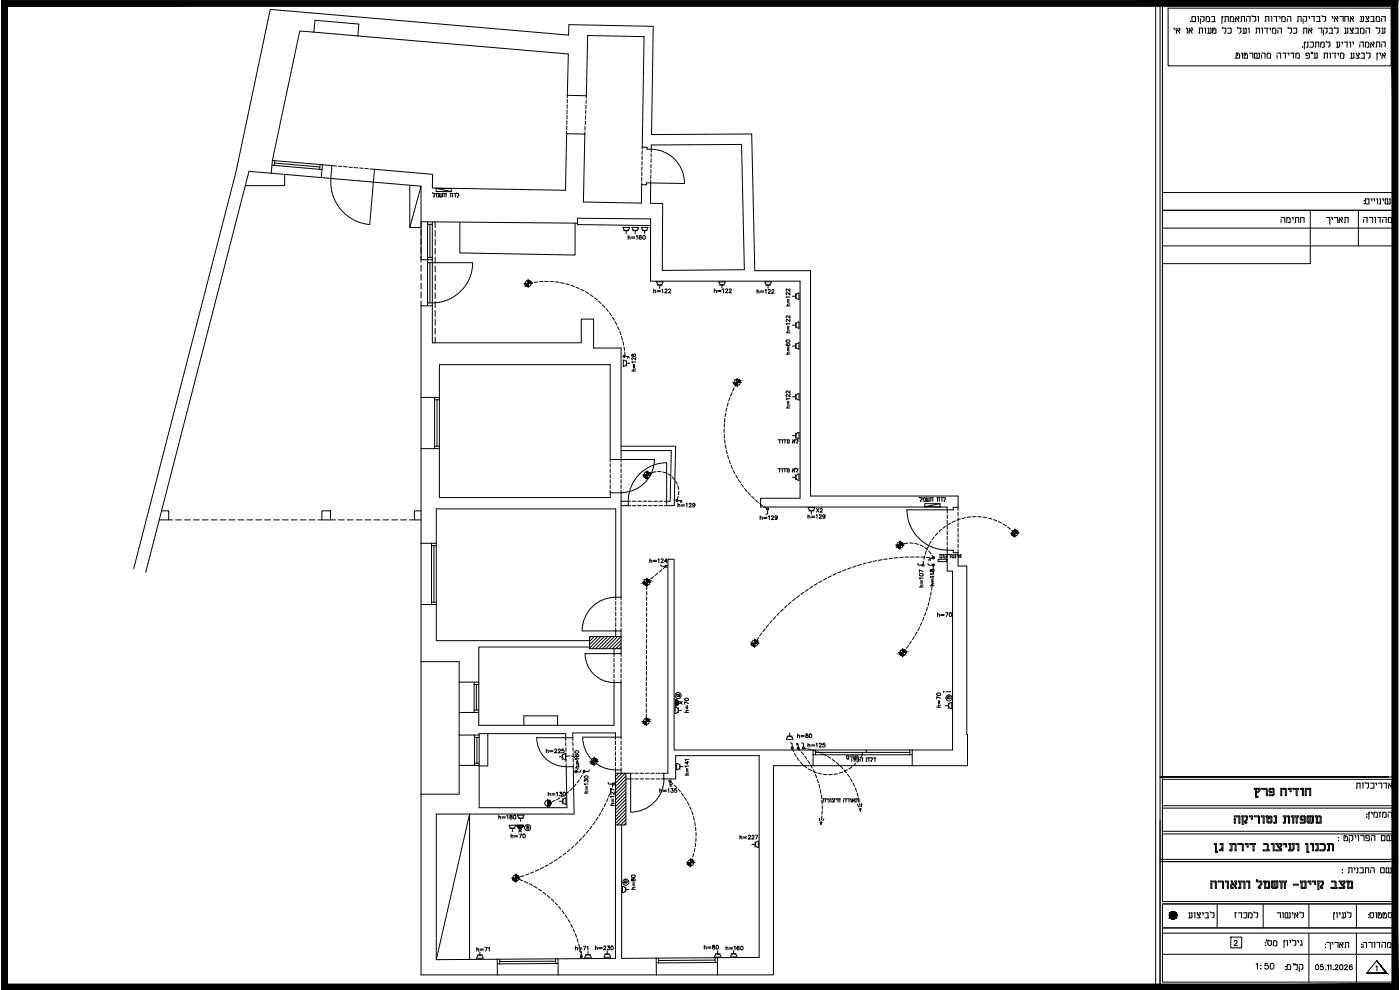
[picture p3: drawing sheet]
<svg xmlns="http://www.w3.org/2000/svg" width="420mm" height="297mm" viewBox="0 0 420 297" stroke-linecap="round" stroke-linejoin="round" font-family="sans-serif">
<defs><g id="words">
<g font-size="4.9">
<text x="383.1" y="68.1">j,hnv</text>
<text x="408.2" y="68.1">nvsurv</text>
<text x="369.4" y="276.6">knfrz</text>
<text x="375.7" y="292.1">1:50</text>
</g>
<g font-size="4.4">
<text x="238.1" y="107.6" transform="rotate(-90 238.1 107.6)">h=60</text>
<text x="283.3" y="213.4" transform="rotate(-90 283.3 213.4)">h=70</text>
<text x="210.3" y="286.1">h=80</text>
</g>
<g font-size="4">
<text x="187.3" y="73">h=160</text>
<text x="213.1" y="88.9">h=122</text>
<text x="243.8" y="154.9">X2</text>
<text x="226.8" y="157">h=129</text>
<text x="193.7" y="170">h=124</text>
<text x="278" y="177.4" transform="rotate(-90 278 177.4)">h=107</text>
<text x="280.1" y="186.3">h=70</text>
<text x="207.4" y="214.8" transform="rotate(-90 207.4 214.8)">h=70</text>
<text x="162.6" y="227.2">h=225</text>
<text x="238.1" y="222.6">h=80</text>
<text x="241.3" y="225.4">h=125</text>
<text x="174.6" y="231.8" transform="rotate(-90 174.6 231.8)">h=160</text>
<text x="163.3" y="239.9">h=130</text>
<text x="177.4" y="239.2" transform="rotate(-90 177.4 239.2)">h=130</text>
<text x="185.2" y="243.1" transform="rotate(-90 185.2 243.1)">h=127</text>
<text x="152" y="252.6">h=70</text>
<text x="220.8" y="252.9">h=227</text>
<text x="191.6" y="268.1" transform="rotate(-90 191.6 268.1)">h=80</text>
<text x="141.8" y="286.5">h=71</text>
<text x="177.4" y="286.1">h=230</text>
<text x="216.6" y="286.1">h=160</text>
</g>
<g font-size="3.5">
<text x="201.8" y="210.3">y</text>
<text x="282.9" y="211">y</text>
<text x="185.9" y="266.3">y</text>
</g>
<text font-size="3.1" x="281.9" y="208.8">i</text>
</g></defs>
<!-- layer: 01 -->
<path d="M94.2 9.6l13.2 1.2M346.8 .1v295.2M85.4 52.3v3.4h-11.8M99.3 53.5l12.8 1.1M123 55.7v12.6M126.4 55.9l-3.4 12.4M123 68.3h3.4M173.3 67v.4l21.9 .3M126.4 198.5v39.8M157.2 217.6v-2.8h10.1v2.8M146.4 220.1v9.7h-2.6M140.9 287.9v-43.7l-10 43.7" fill="none" stroke="#000" stroke-width=".3"/>
<!-- layer: 05 -->
<g fill="none" stroke="#000" stroke-width=".3">
<path d="M96.8 49.4l2.8 .3-.3 3.8-2.9-.2zM195.5 40.4l30.1-.2 .9 41h16.7v67.6h44.3v3.4h-1.4v.8h-1.8v-.9h-2.2v-1h-4.6v1h-49.2v-2.6h11.8v-65.1h-44.9v-18.7l-21.9-.2v1.5l-46.9-.5v-10.6l-14.3-1.3 .3-3.8 17.4 1.5v4.1l1.1 .1v.9l4.6 .1v-1l34.2 .6 .4-17 5.4 .1-.4 20.4 17.4 .3 .1-5.5h1.4v-.6l1.3 .1-.1 6.1 3.7 .1-.1 20 24.6-.2-.9-37.6-27 .2v1.3h-1.3v-.6h-1.5l.6-33.2-16.9-.3-.4 18-5.7-.1 .3-12.4-63.2-5.4 .3-3.6-13.2-1.1-.3 3.5-4.2-.3-8.3 38.9-.3 3.8-6.7-.6-31 120.3M195.5 40.4l.5-32.5-25.3-.5-.1 3.1-89.5-7.7-10.3 48.7-30.7 119.1M126.4 91.8h3.4v11.1h44.7v-7.2h3.6v8.7h8.3v33.5h-3.3v-28.5h-51.2v9.8h-5.5zM126.4 134.6h5.5v14.7h51.2v-1.4h3.3v31.3h-1.6v-26.5h-53.9v10.3h-4.5zM186.4 133.9h16.4l-.4 17.8h-2.3v-1.3h1l.4-15.2h-15.1M186.4 150.4h2.2v1.3h-2.2M200.4 167.8h1.9v57.2h41.7v4.7h-11.9v62.8h-16.8v-5.2h12.5v-60.6h-25v7h-3.6v-1.7h1.2zM284.3 165.1h1.8v.7h1.4v4h2.7v50.6h.2v9.3h-16.6v-4.7h12.1v-53.6h-1.6zM177 192.2h-46.1v-10.8h-4.5v17.1h11.4v6.2h5.9v-10.6h33.3M184.8 191h-7.8v3.6h9.4M184.8 191v-1.7h1.6v6.8h-2.1v-1.5"/>
<path d="M184.8 191h1.6M137.8 213.8h5.9v3.8h40.6v-12.8h2.1v16.4h-1.7v-1.3h-12.8v1.4h-2.1v-1.2h-26v.4h-6zM126.4 238.3h11.4v-8.7h6v12.7h26.3l-.2-12.2 2.1-.1 .3 14.2h-41.4v43.7l18.3-.1 .1 4.7h-22.9zM184.7 232h4.6v1.7h-1.5M186.4 232v-1h-1.7v56.6l-17.2 .1v4.8h29.5l-.1-5-10.3 .1v-40.1M187.8 232v15.5h-3.1"/>
</g>
<!-- layer: 02 -->
<g fill="none" stroke="#000" stroke-width=".3">
<path d="M81.4 52l15 1.3M81.6 49.6l15 1.3M81.7 48.2l15.1 1.2M82.4 48.9l13.6 1.2M82.5 48.2l-.2 1.4M96.1 49.4l-.2 1.4M126.4 66.5v11.4h3.4M128.3 78.8h1.5M128.3 77.2h1.5M128.3 67.3h1.5M128.3 66.6v25.2M129 67.3v9.9"/>
<path d="M129 78.8v12.1M129.8 66.6v25.2M128.3 90.9h1.5M126.4 119.2v15.4M130.4 120h1.5M130.4 119.2v15.4M131.1 120v13.9M131.9 119.2v15.4M130.4 133.9h1.5M126.4 163v18.4M129.5 163.7h1.4M129.5 163v18.4"/>
<path d="M130.2 163.7v17M130.9 163v18.4M129.5 180.7h1.4M137.8 204.7v9.1M142.3 213h1.4M142.3 205.4h1.4M142.3 204.7v9.1M143 205.4v7.6M143.7 204.7v9.1M137.8 220.5v9.1M142.4 229h1.4M142.4 221.3h1.4"/>
<path d="M142.4 220.5v9.1M143.1 221.3v7.7M143.8 220.5v9.1M244 225h29.8M244 226.5h29.8M244 229.7h29.8M244.7 225.7h28.3M258.8 225.7v.8M260 225v.7M273 225v1.5M149.3 292.5h18.2M149.9 287.8v1.4"/>
<path d="M166.8 288.4l-16.9 .1M166.8 287.7v1.4M167.5 287.7l-18.3 .1M167.5 289.1l-18.2 .1M197 292.5h18.3M197.7 287.5v1.4M214.6 287.3v1.5M214.6 288.1l-16.9 .1M215.3 287.3l-18.4 .2M215.3 288.8l-18.3 .1"/>
</g>
<!-- layer: 02DASH -->
<g fill="none" stroke="#000" stroke-width=".3">
<path d="M170.1 39.4v.7M170.1 37.8v1.1M170.1 36.2v1.1M170.2 33v1.1M170.2 34.6l-.1 1.1M170.2 31.4v1.1M170.3 28.6v.7M170.3 29.8l-.1 1.1M175.6 39.6l-.1 .6M175.6 38v1M175.7 36.4l-.1 1M175.7 34.7v1.1"/>
<path d="M175.8 33.1v1.1M175.9 31.6l-.1 1M175.9 30v1M176 28.7l-.1 .7M99.6 49.7l1.4 .1M101.5 49.9h1M103.1 50l1 .1M104.7 50.2h1M106.3 50.3l1 .1M107.9 50.4l1 .1M109.5 50.5l1 .1M111 50.7l1.4 .1"/>
<path d="M192.6 54.8v.6M192.6 51.7v1M192.6 53.2v1.1M192.7 50.1l-.1 1M192.7 46.8v1.1M192.7 48.5v1M192.7 44.2v.5M192.7 45.2v1.1M195.3 54.1v.8M195.3 52.5v1.1M195.4 49.3v1.1M195.4 50.9l-.1 1.1"/>
<path d="M195.4 46.1v1M195.4 47.7v1.1M195.5 44.8v.8M126.4 66.5v1.5M126.4 68.9v1.8M126.4 71.6v1.7M126.4 74.2v1.8M126.4 76.9v1.8M126.4 79.6v1.8M130.6 66.6v1.7M130.6 69.2v1.7M130.6 71.8v1.8"/>
<path d="M130.6 74.5v1.8M130.6 77.2v1.7M130.6 79.8v1.8M126.4 82.3v1.8M126.4 84.9v1.8M126.4 87.6v1.8M126.4 90.3v1.5M130.6 82.5v1.8M130.6 85.2v1.7M130.6 87.8v1.8M130.6 90.5v1.8M130.6 93.2v1.7"/>
<path d="M130.6 95.8v1.8M130.6 98.5v1.8M130.6 101.2v1.7M183.1 137.9v.7M183.1 139.1v1.1M186.4 137.9v.7M186.4 139.1v1.1M50.6 156h1.2M52.7 156h1.8M55.4 156h1.7M58 156h1.8M60.7 156h1.8"/>
<path d="M63.4 156h1.8M66 156h1.8M68.7 156h1.8M71.4 156h1.8M74.1 156h1.8M76.8 156h1.7M79.4 156h1.8M82.1 156h1.8M84.8 156h1.7M87.4 156h1.8M90.1 156h1.8M92.8 156h1.7"/>
<path d="M95.4 156h1.2M99.2 156h1.5M101.6 156h1.7M104.2 156h1.8M106.9 156h1.8M109.6 156h1.7M112.2 156h1.8M114.9 156h1.8M117.6 156h1.7M120.2 156h1.8M122.9 156h1.5M183.1 140.7v1.1"/>
<path d="M183.1 142.4v1M183.1 143.9v1.1M183.1 145.5v1.1M183.1 147.1v.8M186.4 140.7v1.1M186.4 142.4v1M186.4 143.9v1.1M186.4 145.5v1.1M186.4 147.1v.8M188.6 150.4h.6M188.6 151.7h.6M189.8 150.4h1"/>
<path d="M189.8 151.7h1M191.4 150.4h1M191.4 151.7h1M193 150.4h1.1M193 151.7h1.1M194.6 150.4h1.1M194.6 151.7h1.1M196.2 150.4h1M196.2 151.7h1M197.8 150.4h1M197.8 151.7h1M199.4 150.4h.7"/>
<path d="M199.4 151.7h.7M284.3 153v1M284.3 154.5v1.1M284.3 156.1v1.1M284.3 157.7v1.1M284.3 159.3v1.1M287.5 152.2v.9M287.5 153.7v1.1M287.5 155.3v1.1M287.5 156.9v1.1M287.5 158.5v1.1M184.8 179.2v.7"/>
<path d="M186.4 179.2v.7M284.3 160.9v1.1M284.3 162.5v1.1M284.3 164.1v1M287.5 160.1v1M287.5 161.7v1.1M287.5 163.3v1.1M287.5 164.9v.9M184.3 196.1v.9M184.3 197.5v1.1M184.3 199.1v1.1M184.8 180.5v1.1"/>
<path d="M184.8 182.1v1.1M184.8 183.7v1.1M184.8 185.3v1.1M184.8 186.9v1.1M184.8 188.5v.8M186.4 180.5v1.1M186.4 182.1v1.1M186.4 183.7v1.1M186.4 185.3v1.1M186.4 186.9v1.1M186.4 188.5v.8M186.4 196.1v.9"/>
<path d="M186.4 197.5v1.1M186.4 199.1v1.1M184.3 200.7v1.1M184.3 202.3v1.1M184.3 203.9v.9M186.4 200.7v1.1M186.4 202.3v1.1M186.4 203.9v.9M169.8 221.3v.9M169.9 227.6v1M169.9 229.2v.9M171.9 222.7l.1 1.1"/>
<path d="M171.9 221.3v.9M184.7 221.2v.6M184.7 222.4v1M184.7 224v1M184.7 225.6v1M184.7 227.1v1.1M184.7 228.8v1.1M184.7 230.4v.6M186.4 221.2v.6M186.4 222.4v1M186.4 224v1M186.4 225.6v1"/>
<path d="M186.4 227.1v1.1M186.4 228.8v1.1M186.4 230.4v.6M189.3 233.7h.7M189.3 232h.7M190.5 233.7h1.1M190.5 232h1.1M192.1 233.7h1.1M192.1 232h1.1M193.7 233.7h1.1M193.7 232h1.1M195.3 233.7h1.1"/>
<path d="M195.3 232h1.1M196.9 233.7h1.1M196.9 232h1.1M198.5 233.7h.7M198.5 232h.7"/>
</g>
<!-- layer: TEXT -->
<g fill="none" stroke="#000" stroke-width=".3">
<path d="M129.8 57.8v.2h.5M130.2 58.9l.1 .2M130.4 58l.2 .2M130.5 58.2l-.4 .7M130.8 58h.2v1.1M131 58.4l.2-.3h.4v1h-.2M132 58.9l.1 .2M132 58l-.1 1M132.3 58v1.1M132.6 58h.2v1l-.7 .1M133.1 58h1M133.3 58v1.1"/>
<path d="M133.9 58v1.1M135 58l1 .1M135.3 58v1.1M135.8 58v1.1M136.3 58.1h.4v1M136.9 57.9v.2h.6M137.3 59.1h.2M137.5 58l.2 .5-.4 .4 .1 .2M275.9 149.1v.2l.7 .2v.3l-.4 .4 .2 .2M276.9 149.3h.2v1.1M277.4 149.3l-.3 .5M277.5 149.3l.2 .2"/>
<path d="M277.7 149.5v.9h-.3M278.1 149.3l-.1 1 .7 .1 .2-.2-.2-.9M278.4 149.3v1.1M279.1 149.3h1M279.4 149.3v1.1M280 149.3v1.1M281.1 149.3h1M281.3 149.3v1.1M281.9 149.3v1.1M282.4 149.3h.3v1.1M283 149.1v.2l.8 .2M283.4 150.2l.1 .2"/>
<path d="M283.7 149.5v.3l-.4 .4M255.6 227.4h.7l.1 1.1M255.6 227.8v.7M256.7 227.4h.4M256.9 227.4v1.1M257.4 227.4h.5M257.6 227.4v1.1M258.1 227.4l.8 .1M258.1 227.8v.7M258.9 227.6v.9M259.9 227.4h.7M260.1 227.4v1.1h-.2"/>
<path d="M260.6 227.4l.2 .1M260.8 227.5v1M261.1 227.2v.2h.5M261.4 228.2l.1 .2M261.5 228.5h.1M261.6 227.4l.2 .5-.4 .3M262.1 227.4h.7M262.6 227.4v1.1"/>
</g>
<!-- layer: 2 -->
<g fill="none" stroke="#000" stroke-width=".3">
<path d="M99.3 53.5a12.8 12.8 0 0 0 11.7 13.9l1.1-12.8M195.5 44.8a10.1 10.1 0 0 1 9.9 10.2l-10.1-.1M129.8 78.8h12M141.9 78.8a12.1 12.1 0 0 1-12.1 12.1M186.4 137.9h10M196.4 137.8a10 10 0 0 1-10 10M200.1 138.9v11.5M200.1 138.8a11.5 11.5 0 0 0-11.5 11.6M272.2 153h12.1M272.2 153a12.1 12.1 0 0 0 12.1 12M184.8 179.2a10.1 10.1 0 0 0-10.1 10.1M174.7 189.3h10.1"/>
<path d="M184.3 196.1h-8.7a8.7 8.7 0 0 0 8.7 8.7M169.8 221.3h-8.7a8.7 8.7 0 0 0 8.8 8.7M184.7 221.2h-9.8a9.8 9.8 0 0 0 9.8 9.8M199.3 233.7a10 10 0 0 1-10 10v-10"/>
</g>
<g fill="none" stroke="#000" stroke-width=".3">
<path d="M130.9 56.5h4.6M135.5 56.6l-4.6-.1 4.6 1M187 68.2h1.9a.95 .95 0 0 1-1 1 .95 .95 0 0 1-.9-1zM189.7 68.2h1.9a.95 .95 0 0 1-1 1 .95 .95 0 0 1-.9-1zM192.5 68.2h1.9a.95 .95 0 0 1-.9 1 .95 .95 0 0 1-1-1zM157.2 85.1h2.6M158.5 83.8v2.5M159.8 84.8l-1.3 .3M161.3 84.6l-1 .1M162.9 84.4l-1 .1M163.4 84.4h1.1M165.1 84.4l1 .1"/>
<path d="M166.7 84.6l1 .1M168.2 84.8l1.1 .2M169.8 85.2l1.1 .3M171.4 85.6l.9 .4M172.8 86.2l1 .4M174.3 86.8l1 .5M175.7 87.5l1 .6M177.1 88.4l.9 .6M178.4 89.4l.8 .6M179.6 90.4l.8 .6M180.8 91.5l.7 .7M181.9 92.6l.6 .9"/>
<path d="M182.9 93.9l.6 .8M183.8 95.2l.6 .9M184.6 96.5l.5 1M185.3 98l.5 1M186 99.5l.4 .9M197.1 84.5h1.9a.95 .95 0 0 1-1 1 .95 .95 0 0 1-.9-1zM197.2 85.5h1.6M198 85.5v1M229.6 84.5a.95 .95 0 0 0 .9 1 .95 .95 0 0 0 1-1l-2 .1M229.7 85.5h1.6M230.5 85.5v1M237.8 97.6h1"/>
<path d="M237.8 88.9h1M238.8 88.1v1.5M238.8 96.8v1.6M239.1 96.9l.7-.3v1.9a.95 .95 0 0 1-.9-.6 .95 .95 0 0 1 .2-1zM239.8 89.8a.95 .95 0 0 1-1-.9 .95 .95 0 0 1 1-1v2M186.5 101l.3 1M186.9 102.5l.3 1M187.1 108.1v1.9M187.1 108a.95 .95 0 0 1 .9 1 .95 .95 0 0 1-.9 .9M187.3 104.1l.2 1M187.5 105.6l.1 1.3 1.1 .1 .1 .5M188 108.2v1.6"/>
<path d="M188 109h1M188.3 107l.1 .5M219.1 119.3l-.4 1M219.7 117.8l-.5 1M219.9 114.8h2.6M220.3 116.4l-.4 1M221.2 114.8l-.6 1.1M221.2 113.5v2.6M237.8 119.1h1M238.8 118.3v1.5M239.8 104.8a.95 .95 0 0 1-1-1 .95 .95 0 0 1 1-.9v1.9M217.3 128.7v1.1"/>
<path d="M217.3 130.3l.1 1.1M217.4 127.1l-.1 1.1M217.5 131.9l.1 1.1M217.6 125.5l-.2 1.1M217.7 133.5l.2 1.1M217.8 123.9l-.2 1.1M218 135.1l.2 1M218.1 122.4l-.2 1M218.4 136.6l.3 1.1M218.5 120.8l-.2 1.1M218.9 138.2l.3 1M219.4 139.7l.4 1"/>
<path d="M233.5 131.9h.8M234 131.9v1.1M234.5 131.9h.3v1.1M235.1 131.9h.7M235.6 131.9v1.1M236.1 131.9h.2v1.1M236.3 132.3l.2-.3h.4v1h-.3M237.8 130.7h1M237.9 131.9l.6 1.1M238.1 132.3l-.3 .2v.5h.2M238.3 131.9h.2v.3M238.6 132.2l-.3 .3"/>
<path d="M238.8 129.9v1.6M238.8 131.7v.2l.7 .1v.4l-.4 .3M239.1 130l.7-.3v1.9a.95 .95 0 0 1-.9-.5 .95 .95 0 0 1 .2-1.1zM239.2 132.7v.2M239.2 133h.1M239.8 120a.95 .95 0 0 1-1-1 .95 .95 0 0 1 1-.9v1.9M192.9 142.5h2.6M194.1 141.3v2.5M195.3 141.9l-1.2 .6M196.8 141.5l-1 .3M197.4 141.5h1M199 141.6l.9 .4"/>
<path d="M200.4 142.2l.9 .6M201.8 143.1l.6 .8M202.8 144.3l.4 1M203.4 145.8l.2 1M203.5 150.2h1l.2 .5M203.5 149l-.4 1.2M203.7 147.4l-.1 1M204.1 150.2l.2 .5M220 141.1l.6 1M220.8 142.6l.5 .9M221.6 143.9l.6 .9M222.5 145.3l.6 .8"/>
<path d="M223.5 146.5l.7 .9M224.5 147.8l.7 .8M225.6 148.9l.8 .8M226.7 150l.9 .7M228 151l.9 .7M229.3 152l1 .7M233.5 140.6h.7M234 140.6v1M234.5 140.6h.3v1M235.1 140.6h.7M235.5 140.6v1M236.1 140.6h.2v1"/>
<path d="M236.3 141l.2-.3h.3l.1 .9h-.3M237.8 143.2h1M237.8 140.6l.7 1M238.1 141l-.3 .1v.5h.2M238.3 140.6h.2v.4l-.3 .2M238.8 140.4v.2l.7 .2M238.8 142.4v1.6M239.1 142.5l.7-.3v1.9a.95 .95 0 0 1-.9-.6 .95 .95 0 0 1 .2-1zM239.2 141.6h.1M239.4 140.8l-.2 .8M277.5 152.1h4.6M281.4 159.9l-.7 .8"/>
<path d="M282.1 151.1l-4.6 .9h4.6M282.6 158.8l-.8 .7M283.9 157.8l-.9 .7M285.2 157l-.9 .6M286.7 156.3l-1 .4M288.2 155.7l-1 .4M289.7 155.3l-1 .3M291.3 155.1l-1 .1M292.9 155l-1.1 .1M293.5 155l1 .1M295.1 155.1l1 .2M296.6 155.4l1 .3"/>
<path d="M298.2 155.9l1 .4M299.6 156.5l1 .5M301.1 157.2l.9 .6M302.4 158.1l.8 .7M303.2 160h2.6M303.7 159.1l.8 .9M304.5 158.7v2.5M192.8 174.7h2.6M194.1 179.1v1M194.1 173.4v3.5M194.1 177.4v1.1M194.9 174l-.8 .7v.6"/>
<path d="M196.2 173l-.9 .7M197.4 172l-.8 .7M198.6 170.9l-.8 .7M238.7 179.6l-.8 .7M239.9 178.6l-.8 .7M241.2 177.7l-.8 .6M242.6 176.8l-.9 .6M243.9 175.9l-.9 .6M245.3 175.1l-1 .5M246.7 174.3l-1 .5M248.1 173.5l-1 .5M249.5 172.8l-1 .5"/>
<path d="M251 172.1l-1 .5M252.4 171.5l-1 .4M253.9 170.9l-1 .4M255.4 170.3l-1 .4M256.9 169.8l-1 .4M258.4 169.4l-1 .3M260 168.9l-1 .3M261.6 168.6l-1.1 .2M263.1 168.2l-1 .2M264.7 167.9l-1 .2M266.3 167.7l-1.1 .1M267.9 167.5l-1.1 .1"/>
<path d="M268.8 163.6h2.6M269.5 167.3l-1.1 .1M270.1 162.3v2.5M270.9 163.3l-.8 .3M271.1 167.2l-1.1 .1M271.6 167.2h1.1M272.5 163l-1.1 .1M273 162.9l1.1 .1M273.2 167.1h1.1M274.6 163.1l1 .3M274.8 167.1h1.1M276.1 163.5l1 .5"/>
<path d="M276.4 167.2h1.1M277.2 168.3l-.2 1.3M277.5 164.3l.8 .7M277.5 166.8l-.2 1M278 165.3l-.3 1M278 167.2l1.1 .1M278.5 169l.1 .6h1.1M278.7 163.8l-.5 .9M278.7 165.3l.7 .8M279.1 179.2l-.2 1M279.2 167.6v.6M279.4 162.4l-.5 .9"/>
<path d="M279.4 177.6l-.1 1M279.7 176l-.1 1.1M279.7 166.6l.5 .8-.6-.1M279.8 167.5l-1 .3v.5M279.9 174.4l-.1 1.1M280 172.8v1.1M280.1 171.2l-.1 1.1M280.1 169.6v1.1M280.4 161.1l-.7 .9M281.5 167.8h2.6v.7h-2.6zM281.9 166.4h.6M282.6 166.4l.1 .1v.9h-.6v-1"/>
<path d="M283 166.4h.3v1M283.5 166.4h.6M283.6 166.7v.9M284.2 166.4l.1 .3M284.3 166.7l-.3 .5 .1 .2M284.6 166.4h.4M285.1 166.4l.1 1M285.5 166.4h.2v.8M285.7 167.2l.5 .1M286 166.6v.1M286 166.5l.3-.1v.8M286.3 167.2l-.1 .2"/>
<path d="M286.6 166.4h.2v1h-.2M287.1 166.4h.3v.4M287.7 166.4l.7 1M288 166.7l-.3 .2v.5h.2M288.2 166.4h.2v.3M288.5 166.7l-.4 .2M194 191.9v1M194 193.4v1.1M194 195.1v1M194 196.7v1M194 198.3v1M194 199.9v1"/>
<path d="M194.1 180.7v1M194.1 182.3v1M194.1 183.8v1.1M194.1 185.4v1.1M194.1 187.1v1M194.1 188.7v1M194.1 190.3v1M225.2 193h2.6M226.5 191.7v2.6M226.8 192.6l-.3 .4M227.7 191.2l-.6 .9M228.6 189.9l-.6 .9"/>
<path d="M229.7 188.7l-.7 .8M230.7 187.4l-.7 .8M231.7 186.2l-.7 .8M232.8 185l-.7 .8M233.9 183.9l-.7 .7M235.1 182.8l-.8 .7M236.2 181.7l-.7 .7M237.4 180.6l-.8 .7M269.7 195.8h2.5M270.9 194.5v2.6M271.7 194.9l-.8 .9M272.6 193.7l-.6 .8"/>
<path d="M273.5 192.3l-.6 .9M274.4 191l-.5 .9M275.2 189.6l-.5 .9M276 188.2l-.5 1M276.6 186.8l-.4 .9M277.3 185.3l-.4 1M277.8 183.8l-.3 1M278.3 182.3l-.3 1M278.8 180.7l-.3 1.1M192.7 216.5h2.5M194 204.7v1.1M194 206.3v1"/>
<path d="M194 207.9v1M194 209.5v1.1M194 211.1v1.1M194 212.7v1.1M194 214.3v3.5M194 201.5v1.1M194 203.1v1.1M202.6 212.2v1.9M202.6 212.2a.95 .95 0 0 1 1 .9 .95 .95 0 0 1-1 1M202.7 211.8a.99 .99 0 0 0 1-1 .99 .99 0 0 0-1-1l-.1 2.1M202.7 210v1.8M202.8 210v1.8"/>
<path d="M202.9 210v1.8M285.6 210.8a.95 .95 0 0 0-.9 .9 .95 .95 0 0 0 .9 1v-1.9M164.4 239.8v2.5M169.8 239.5v1.9M169.9 239.4a.95 .95 0 0 0-1 1 .95 .95 0 0 0 1 .9M172.8 235.3l-.6 .8M177 228.5h2.6M178.3 227.1v2.6M201 234.7l.1 1.1 .5 .1M201 234.4l1 .8M201.1 235.4l.5 .1M202.4 235.6l.7 .7"/>
<path d="M203.1 231a.95 .95 0 0 0 .9-1 .95 .95 0 0 0-.9-.9v1.9M203.5 236.7l.7 .8M204 229.3v1.5M204 230h1M204.5 237.9l.6 .9M205.4 239.3l.6 .8M236.2 220.9h1.5M236.3 221.2a.95 .95 0 0 1 1.1-.2 .95 .95 0 0 1 .6 .8h-1.9zM237.2 222.9l.5 .1v1.1M237.7 224.4l.4 1.1M238.4 226l.5 .9M239 223l.5 .2 .1 1"/>
<path d="M239.2 227.4l.6 .8M239.6 224.6l.5 .6M240.2 228.6l.7 .8M241.3 229.8l.8 .6M241.5 226.9l.6 .8M242.4 228.2l.6 .9M242.6 230.7l.9 .5M243.2 229.5l.6 .9M244 231.4l1 .4M244 230.9l.5 1M244.7 232.4l.4 1M245.3 233.9l.3 1"/>
<path d="M245.5 232l1 .2M245.8 235.4l.2 1M246.2 236.9l.1 1.1M246.5 238.5l.1 1.1M246.9 239.7l.8 .1M247.1 239.7v1h-.2M247.1 232.3l1.1 .1M247.7 239.8v.9M248 239.7h.3v.4M248.4 227l.9 .5M248.6 239.7h.2v1h-.2M249.1 239.7h.3v1"/>
<path d="M249.7 239.7h.2l.3 .5M249.7 227.8l.9 .7M249.8 232.4h-1.1M250.2 239.7h.2M250.5 239.6l-.3 .6M250.7 239.7h.3v.4M251 228.8l.8 .7M251.3 232.1l-1 .3M251.3 239.7h.9M251.5 239.7v1M252.1 239.7v1M252.2 229.9l.7 .7"/>
<path d="M252.9 231.7l-1.1 .3M253.2 239.7h.5M253.3 231l.7 .8M253.7 239.6l.2 1.1M254 226.8h.7v.8M254.1 239.7h.7v1M254.1 226.8v.8M254.2 227.6l.2 .2 .3-.2M254.3 231l-.9 .5M254.3 232.3l.6 .8M255.1 226.8h.3v.4M255.1 239.7h.3v1"/>
<path d="M255.2 233.6l.5 .9M255.7 230.1l-.9 .6M255.7 226.8l.6 .1v.9M255.8 239.7l.6 1M256 235l.5 1M256.2 239.7h.2v.4l-.3 .1M256.7 236.4l.3 1M256.7 226.8h.6M256.7 239.7h.8l.1 1M256.8 229.1l-.7 .7M256.8 226.8v1h-.1M256.9 239.7v1h-.2"/>
<path d="M257.2 237.9l.3 1.1M257.4 226.8l.1 .1M257.5 226.9v.9M257.7 239.5l.2 1M257.9 227.8l-.7 .9M258.8 226.5l-.6 .9M152.8 247.6a.95 .95 0 0 0 1 .9 .95 .95 0 0 0 .9-.9h-1.9M155.1 247.6h2M155.1 247.6a.99 .99 0 0 0 1 1 .99 .99 0 0 0 1-1M155.2 247.6h1.8M155.2 247.7h1.8M155.2 247.8h1.8"/>
<path d="M155.2 247.9h1.7M155.2 248h1.7M155.3 244.6h1.9a.95 .95 0 0 1-.9 .9 .95 .95 0 0 1-1-.9zM155.5 245.5h1.6M156.3 245.5v1M158.1 247.8v1h.6v-.8l-.3-.1-.1 .4M164.5 259.5l-.9 .5M165.9 258.6l-.9 .6M167.2 257.8l-.9 .5M168.5 256.9l-.8 .6M169.8 255.9l-.8 .7M171.1 254.9l-.9 .7"/>
<path d="M172.3 253.8l-.8 .7M173.4 252.7l-.7 .8M174.5 251.6l-.7 .7M175.6 250.4l-.7 .8M176.7 249.2l-.7 .8M177.6 247.9l-.6 .8M178.6 246.6l-.7 .9M179.5 245.3l-.6 .9M180.3 243.9l-.6 .9M181.1 242.5l-.6 .9M206 258.9h2.6M206.3 240.6l.5 1"/>
<path d="M207 242l.4 1M207.3 257.6v2.5M207.6 243.5l.4 1M207.7 257.7l-.4 1.2M208.1 245.1l.3 1M208.2 256.1l-.3 1.1M208.5 246.6l.2 1.1M208.5 254.6l-.2 1M208.7 248.2l.1 1M208.8 253l-.2 1M208.9 251.4l-.1 1.1M208.9 249.8v1.1"/>
<path d="M246 246.2l-.1-.7 .1 .7M246.5 246.5l-.2 .8-.1-.6 .1 .6 .4-.6M246.6 240.1l.2 1.1M246.7 244.9l-.2 1M246.8 243.3l-.1 1.1M246.8 241.7v1.1M247.3 245.6l-.4 .6M250.1 240.2l.2 .2M250.3 240.4v.2l-.6 .1M253.2 240.1v.6M255.7 240.3v.4h.2M256 240l-.3 .3"/>
<path d="M257.3 241.3l.3 .8M257.9 242.6l.3 .8 .2-.8-.2 .8-.1-.8M258 241l.1 1.1M258.5 242l.1-.8-.1 .8M153.5 263.5h2.6M154.8 262.2v2.6M155.7 263.2l-.9 .3 .6 .2M155.9 263.9l1 .4M157.2 262.7l-1 .3M157.4 264.5l1 .5M158.7 262.2l-1 .3M158.9 265.2l.9 .5"/>
<path d="M160.2 261.6l-1 .4M160.3 265.9l.9 .6M161.6 266.8l.9 .6M161.7 260.9l-1 .5M162.9 267.7l.9 .6M163.1 260.2l-1 .5M164.2 268.7l.8 .7M165.4 269.7l.8 .8M166.6 270.8l.7 .8M167.6 272l.7 .8M168.7 273.2l.6 .9M169.6 274.6l.6 .8"/>
<path d="M170.5 275.9l.5 .9M171.3 277.3l.5 .9M172 278.7l.4 1M186.8 265.9a.95 .95 0 0 1 1 1 .95 .95 0 0 1-1 .9zM172.6 280.2l.4 1M173.2 281.7l.3 1M173.7 283.2l.2 1.1M173.9 285.4l.6 .2v1.1M174.1 284.8l.1 1M174.4 286.3l.1 .7M175.7 286.5h1.5M175.8 286.7a.95 .95 0 0 1 1-.2 .95 .95 0 0 1 .6 .9h-1.9z"/>
<circle cx="158.5" cy="85.1" r=".91"/>
<circle cx="187.3" cy="106.9" r=".32"/>
<circle cx="221.3" cy="114.7" r=".91"/>
<circle cx="194.2" cy="142.5" r=".91"/>
<circle cx="203.1" cy="150.2" r=".32"/>
<circle cx="230.4" cy="152.7" r=".32"/>
<circle cx="304.6" cy="159.9" r=".91"/>
<circle cx="194.1" cy="174.7" r=".91"/>
<circle cx="270.1" cy="163.5" r=".91"/>
<circle cx="280.1" cy="169.6" r=".32"/>
<circle cx="280.2" cy="167.4" r=".32"/>
<circle cx="226.5" cy="193" r=".91"/>
<circle cx="271" cy="195.8" r=".91"/>
<circle cx="194" cy="216.5" r=".91"/>
<circle cx="178.3" cy="228.4" r=".91"/>
<circle cx="201.1" cy="234.4" r=".32"/>
<circle cx="237.8" cy="224.4" r=".32"/>
<circle cx="239.6" cy="224.5" r=".32"/>
<circle cx="158.3" cy="248.3" r=".91"/>
<circle cx="164.4" cy="241" r=".91"/>
<circle cx="207.3" cy="258.8" r=".91"/>
<circle cx="154.8" cy="263.4" r=".91"/>
<circle cx="174.5" cy="287" r=".32"/>
</g>
<!-- layer: 03 -->
<path d="M48.5 153.3h2.1v2.7h-2.8M96.6 153.3h2.6v2.7h-2.6zM126.4 153.3h-2v2.7h2" fill="none" stroke="#000" stroke-width=".3"/>
<!-- layer: 3 -->
<path d="M138 66.7v9.2l34.6 .6v-9.5" fill="none" stroke="#000" stroke-width=".3"/>
<!-- layer: 4 -->
<g fill="none" stroke="#000" stroke-width=".3">
<path d="M177.3 191l-.3 .4M178.4 191l-1.4 1.4M179.4 191l-2.4 2.4M180.3 191l-3.3 3.4M181.4 191l-3.7 3.6M182.4 191l-3.7 3.6M183.4 191l-3.7 3.6M184.4 191l-3.6 3.6M185.4 191l-3.6 3.6M186.4 191l-3.6 3.6M186.4 192l-2.6 2.6M186.4 193l-1.6 1.6"/>
<path d="M186.4 194l-.6 .6M185.7 232l-1 1M186.7 232l-2 2M187.7 232l-3 3M187.8 232.9l-3.1 3.1M187.8 233.9l-3.1 3.1M187.8 234.9l-3.1 3.1M187.8 235.9l-3.1 3.1M187.8 236.9l-3.1 3.1M187.8 237.9l-3.1 3.1M187.8 238.9l-3.1 3.1M187.8 239.9l-3.1 3.1"/>
<path d="M187.8 240.9l-3.1 3.1M187.8 241.9l-3.1 3.2M187.8 242.9l-3.1 3.2M187.8 244l-3.1 3.1M187.8 244.9l-2.5 2.6M187.8 245.9l-1.5 1.6M187.8 247l-.6 .5"/>
</g>
<!-- layer: DIM -->
<g fill="none" stroke="#000" stroke-width=".3">
<path d="M196.2 87.3l.5-.1 .1 .7M196.2 86.7v1.2M197.2 87.2h1M197.2 87.5h1M198.6 86.9l.3-.2v1.2M199.6 87l.4-.3 .2 .4-.7 .8h.7M200.6 87a.36 .36 0 0 1 .3-.3 .36 .36 0 0 1 .4 .2l-.7 1h.7M227.2 87.4l.5-.1 .1 .7M227.2 86.9v1.1M228.2 87.3h1M228.2 87.7h1M229.6 87.1l.3-.2v1.1"/>
<path d="M230.5 87.1l.3-.2 .4 .2-.7 .9h.8M231.6 87.1l.3-.2 .4 .2-.7 .9h.7M235.9 91.8h1.2M236.4 89.8v1M236.4 97.9v.9M236.7 89.8v1M236.7 97.9v.9M237.1 99.3h-.8l.2 .6M237.1 97.1h-1.2l.2 .3M237.1 95.8v.7l-.8-.7-.4 .2 .3 .5M237.1 94.7v.7l-.8-.6-.4 .2 .3 .4M237.1 91.2l-.8 .1 .2 .5"/>
<path d="M237.1 89.1h-1.2l.2 .3M237.1 87.7v.8l-1-.7a.36 .36 0 0 0-.2 .3 .36 .36 0 0 0 .3 .4M237.1 86.6v.8l-.8-.7-.4 .2 .3 .5M189.6 111.3h1.2M189.7 106.3v.5l.2 .1 .5-.7a.38 .38 0 0 1 .4 .4 .38 .38 0 0 1-.4 .4l-.4-.7zM190.1 109.3v1M190.4 109.3v1M190.8 110.7l-.8 .1 .2 .5M190.8 108.6h-1.2l.2 .3M190.8 107.3v.7l-.6-.5-.5-.1-.1 .4 .3 .2M237.1 119.7h-1.2l.2 .3M237.1 118.3v.8l-.8-.7-.4 .2 .3 .4"/>
<path d="M237.1 117.2v.8l-.8-.7-.4 .2 .3 .4M235.9 122.4h1.2M236.4 120.4v1M236.7 120.4v1M237.1 121.8l-.8 .1 .2 .5M203.5 151.6l.5-.2v.7M203.5 151v1.1M204.5 151.5h.9M204.5 151.8h.9M205.9 151.2l.3-.2v1.1M206.8 151.3l.2-.3h.3l.2 .3-.7 .8h.7M208.5 151.4a.34 .34 0 0 1-.4 .2 .34 .34 0 0 1-.2-.5 .34 .34 0 0 1 .6 .1v.7l-.3 .2-.3-.1"/>
<path d="M279.2 175.8h1.1M279.2 170.9v.6h.2l.6-.7a.37 .37 0 0 1 .3 .6 .37 .37 0 0 1-.6 0l-.1-.5zM279.7 173.8v.9M280 173.8v.9M280.3 175.2h-.7l.2 .6M280.3 173h-1.1l.2 .3M280.3 172.2h-1.1l.2 .3M198 237.2l.5-.1 .1 .6M198 236.6v1.1M199 237.1h1M199 237.4h1M200.4 236.8l.3-.2v1.1"/>
<path d="M201.4 236.6h.6l-.3 .5a.38 .38 0 0 1 .4 .3 .38 .38 0 0 1-.4 .4 .38 .38 0 0 1-.4-.3M203 236.6h-.5l-.1 .5a.41 .41 0 0 1 .7 0 .41 .41 0 0 1-.1 .6 .41 .41 0 0 1-.6-.2M205.6 232.6h1.1M206.1 230.6v.9M206.3 228.5v.8l-.7-.6h1.1M206.4 230.6v.9M206.7 232l-.7 .1 .2 .5M206.7 229.9h-1.1l.2 .3M206.7 227.9h-1.1l.2 .3M149.7 245.2l.5-.2 .1 .7M149.7 244.6v1.1M150.7 245.1h1"/>
<path d="M150.7 245.4h1M152.1 244.8l.3-.2v1.1M153.1 244.6l-.1 .2a.61 .61 0 0 1 .6 .9h-.5a.48 .48 0 0 1 0-.6 .48 .48 0 0 1 .5-.1v-.4zM154.2 244.6a.53 .53 0 0 1 .6 .6 .53 .53 0 0 1-.6 .5l-.1-.5zM172.7 284.5l.5-.2 .1 .8M172.7 283.9v1.2M173.7 284.4h1M173.7 284.7h1M175.1 283.9h.8l-.6 1.2"/>
</g>
<g fill="#000" stroke="#000" stroke-width=".3">
<path d="M158.2 85.9l.3 .1zM158.5 84.1h.2zM220.9 115.6l.3 .1zM193.8 143.4l.3 .1zM194.1 141.6h.2zM304.5 159h.2zM193.8 175.6h.3zM194.1 173.8h.2zM269.7 164.5h.4zM304.2 160.9h.3zM226.2 193.9h.3zM226.5 192.1h.2z"/>
<path d="M270.6 196.7l.3 .1zM270.9 194.9h.2zM193.6 217.4h.4zM178 229.3h.3zM207 259.7l.3 .1zM207.3 257.9h.1zM154.5 264.4h.3z"/>
<path d="M158.2 85.9l.3 .1zM158.3 86h.2z"/>
<path d="M157.6 85.1l.9 .1v-.1zM157.6 85.1l.9 .1h-.9z"/>
<path d="M157.6 85.2l.9 .2zM157.6 85.2l.9 .2z"/>
<path d="M157.6 85.4l.9 .1v-.1zM157.6 85.4l.9 .1h-.8z"/>
<path d="M157.7 85.5l.8 .2zM157.7 85.5l.8 .2z"/>
<path d="M157.8 85.7l.7 .1zM157.8 85.7l.7 .1z"/>
<path d="M157.9 85.8l.6 .1zM157.9 85.8l.6 .1z"/>
<path d="M158 85.9h.5zM158 85.9h.5z"/>
<path d="M158.5 84.1l.3 .1zM158.5 84.1l.3 .1z"/>
<path d="M158.5 84.2l.5 .1zM158.5 84.2l.5 .1z"/>
<path d="M158.5 84.3l.6 .1zM158.5 84.3l.6 .1z"/>
<path d="M158.5 84.4l.7 .1zM158.5 84.4l.7 .1z"/>
<path d="M158.5 84.5l.8 .1zM158.5 84.5l.8 .1z"/>
<path d="M158.5 84.6l.9 .1zM158.5 84.6l.9 .1z"/>
<path d="M158.5 84.7l.9 .2v-.2zM158.5 84.7l.9 .2h-.9z"/>
<path d="M158.5 84.9l.9 .2v-.2zM158.5 84.9l.9 .2h-.9z"/>
<path d="M220.3 114.8l.9 .1v-.1zM220.3 114.8l.9 .1h-.9z"/>
<path d="M220.3 114.9l.9 .2v-.2zM220.3 114.9l.9 .2h-.9z"/>
<path d="M220.3 115.1l.9 .1zM220.3 115.1l.9 .1z"/>
<path d="M220.4 115.2l.8 .1zM220.4 115.2l.8 .1z"/>
<path d="M220.5 115.3l.7 .2zM220.5 115.3l.7 .2z"/>
<path d="M220.6 115.5l.6 .1zM220.6 115.5l.6 .1z"/>
<path d="M220.8 115.6h.4zM220.8 115.6h.4z"/>
<path d="M221.1 115.7h.1zM220.9 115.6l.3 .1z"/>
<path d="M221.2 113.9h.3zM221.2 113.9h.3z"/>
<path d="M221.2 113.9h.5zM221.2 113.9h.5z"/>
<path d="M221.2 113.9l.6 .2zM221.2 113.9l.6 .2z"/>
<path d="M221.2 114.1l.7 .1zM221.2 114.1l.7 .1z"/>
<path d="M221.2 114.2l.8 .1zM221.2 114.2l.8 .1z"/>
<path d="M221.2 114.3l.9 .2-.1-.2zM221.2 114.3l.9 .2h-.9z"/>
<path d="M221.2 114.5l.9 .1v-.1zM221.2 114.5l.9 .1h-.9z"/>
<path d="M221.2 114.6l1 .2zM221.2 114.6l1 .2z"/>
<path d="M193.2 142.5l.9 .2v-.2zM193.2 142.5l.9 .2h-.8z"/>
<path d="M193.3 142.7l.8 .2v-.2zM193.3 142.7l.8 .2h-.8z"/>
<path d="M193.3 142.9l.8 .1zM193.3 142.9l.8 .1z"/>
<path d="M193.3 143l.8 .1zM193.3 143l.8 .1z"/>
<path d="M193.4 143.1l.7 .1zM193.4 143.1l.7 .1z"/>
<path d="M193.5 143.2l.6 .1zM193.5 143.2l.6 .1z"/>
<path d="M193.7 143.3l.4 .1zM193.7 143.3l.4 .1z"/>
<path d="M194 143.5h.1zM193.8 143.4l.3 .1z"/>
<path d="M194.1 141.6l.4 .1zM194.1 141.6l.4 .1z"/>
<path d="M194.1 141.7h.5zM194.1 141.7h.5z"/>
<path d="M194.1 141.7l.6 .1zM194.1 141.7l.6 .1z"/>
<path d="M194.1 141.8l.8 .1zM194.1 141.8l.8 .1z"/>
<path d="M194.1 141.9l.8 .2zM194.1 141.9l.8 .2z"/>
<path d="M194.1 142.1l.9 .1-.1-.1zM194.1 142.1l.9 .1h-.9z"/>
<path d="M194.1 142.2l1 .2-.1-.2zM194.1 142.2l1 .2h-1z"/>
<path d="M194.1 142.4l1 .1zM194.1 142.4l1 .1z"/>
<path d="M303.6 160l.9 .1v-.1zM303.6 160l.9 .1h-.9z"/>
<path d="M304.5 159l.3 .1zM304.5 159l.3 .1z"/>
<path d="M304.5 159.1l.5 .1zM304.5 159.1l.5 .1z"/>
<path d="M304.5 159.2h.6zM304.5 159.2h.6z"/>
<path d="M304.5 159.2l.8 .2zM304.5 159.2l.8 .2z"/>
<path d="M304.5 159.4l.9 .1zM304.5 159.4l.9 .1z"/>
<path d="M304.5 159.5l.9 .2v-.2zM304.5 159.5l.9 .2h-.9z"/>
<path d="M304.5 159.7l.9 .1zM304.5 159.7l.9 .1z"/>
<path d="M304.5 159.8l1 .2-.1-.2zM304.5 159.8l1 .2h-1z"/>
<path d="M193.2 174.7l.9 .2v-.2zM193.2 174.7l.9 .2h-.9z"/>
<path d="M193.2 174.9l.9 .1v-.1zM193.2 174.9l.9 .1h-.9z"/>
<path d="M193.2 175l.9 .2zM193.2 175l.9 .2z"/>
<path d="M193.3 175.2l.8 .1v-.1zM193.3 175.2l.8 .1z"/>
<path d="M193.4 175.3l.7 .1zM193.4 175.3l.7 .1z"/>
<path d="M193.5 175.4l.6 .1zM193.5 175.4l.6 .1z"/>
<path d="M193.6 175.5l.5 .1zM193.6 175.5l.5 .1z"/>
<path d="M193.9 175.6h.2zM193.8 175.6h.3z"/>
<path d="M194.1 173.8h.3zM194.1 173.8h.3z"/>
<path d="M194.1 173.8l.5 .1zM194.1 173.8l.5 .1z"/>
<path d="M194.1 173.9l.6 .1zM194.1 173.9l.6 .1z"/>
<path d="M194.1 174l.7 .1zM194.1 174l.7 .1z"/>
<path d="M194.1 174.1l.8 .2zM194.1 174.1l.8 .2h-.8z"/>
<path d="M194.1 174.3l.8 .1zM194.1 174.3l.8 .1z"/>
<path d="M194.1 174.4l.9 .2-.1-.2zM194.1 174.4l.9 .2h-.9z"/>
<path d="M194.1 174.6l.9 .1zM194.1 174.6l.9 .1z"/>
<path d="M269.2 163.6l.9 .1v-.1zM269.2 163.6l.9 .1h-.9z"/>
<path d="M269.2 163.7l.9 .2zM269.2 163.7l.9 .2z"/>
<path d="M269.2 163.9l.9 .1v-.1zM269.2 163.9l.9 .1h-.8z"/>
<path d="M269.3 164l.8 .2zM269.3 164l.8 .2z"/>
<path d="M269.4 164.2l.7 .1zM269.4 164.2l.7 .1z"/>
<path d="M269.5 164.3l.6 .1zM269.5 164.3l.6 .1z"/>
<path d="M269.6 164.4l.5 .1zM269.6 164.4l.5 .1z"/>
<path d="M269.9 164.5h.2zM269.7 164.5h.4z"/>
<path d="M270.1 162.6l.3 .1zM270.1 162.6l.3 .1z"/>
<path d="M270.1 162.7l.5 .1zM270.1 162.7l.5 .1z"/>
<path d="M270.1 162.8h.6zM270.1 162.8h.6z"/>
<path d="M270.1 162.8l.7 .2zM270.1 162.8l.7 .2z"/>
<path d="M270.1 163l.8 .1zM270.1 163l.8 .1z"/>
<path d="M270.1 163.1l.8 .1zM270.1 163.1l.8 .1z"/>
<path d="M270.1 163.2l.9 .2-.1-.2zM270.1 163.2l.9 .2h-.9z"/>
<path d="M270.1 163.4l.9 .2v-.2zM270.1 163.4l.9 .2h-.9z"/>
<path d="M303.6 160.1l.9 .2v-.2zM303.6 160.1l.9 .2h-.8z"/>
<path d="M303.7 160.3l.8 .1zM303.7 160.3l.8 .1z"/>
<path d="M303.7 160.4l.8 .2zM303.7 160.4l.8 .2z"/>
<path d="M303.8 160.6l.7 .1zM303.8 160.6l.7 .1z"/>
<path d="M304 160.7l.5 .1zM304 160.7l.5 .1z"/>
<path d="M304.1 160.8l.4 .1zM304.1 160.8l.4 .1z"/>
<path d="M304.4 160.9h.1zM304.2 160.9h.3z"/>
<path d="M225.6 193l.9 .2v-.2zM225.6 193l.9 .2h-.9z"/>
<path d="M225.6 193.2l.9 .1v-.1zM225.6 193.2l.9 .1h-.9z"/>
<path d="M225.6 193.3l.9 .1zM225.6 193.3l.9 .1z"/>
<path d="M225.7 193.4l.8 .2zM225.7 193.4l.8 .2z"/>
<path d="M225.8 193.6l.7 .1zM225.8 193.6l.7 .1z"/>
<path d="M225.9 193.7l.6 .1zM225.9 193.7l.6 .1z"/>
<path d="M226 193.8l.5 .1zM226 193.8l.5 .1z"/>
<path d="M226.5 192.1h.3zM226.5 192.1h.3z"/>
<path d="M226.5 192.1l.4 .1zM226.5 192.1l.4 .1z"/>
<path d="M226.5 192.2l.6 .1zM226.5 192.2l.6 .1z"/>
<path d="M226.5 192.3l.7 .1zM226.5 192.3l.7 .1z"/>
<path d="M226.5 192.4l.8 .1zM226.5 192.4l.8 .1z"/>
<path d="M226.5 192.5l.9 .2-.1-.2zM226.5 192.5l.9 .2h-.9z"/>
<path d="M226.5 192.7l.9 .1zM226.5 192.7l.9 .1z"/>
<path d="M226.5 192.8l.9 .2v-.2zM226.5 192.8l.9 .2h-.9z"/>
<path d="M270 195.8l.9 .2v-.2zM270 195.8l.9 .2h-.9z"/>
<path d="M270 196l.9 .2v-.2zM270 196l.9 .2h-.9z"/>
<path d="M270 196.2l.9 .1zM270 196.2l.9 .1z"/>
<path d="M270.1 196.3l.8 .2v-.2zM270.1 196.3l.8 .2z"/>
<path d="M270.2 196.5h.7zM270.2 196.5h.7z"/>
<path d="M270.3 196.5l.6 .1zM270.3 196.5l.6 .1z"/>
<path d="M270.5 196.6l.4 .1zM270.5 196.6l.4 .1z"/>
<path d="M270.8 196.8h.1zM270.6 196.7l.3 .1z"/>
<path d="M270.9 194.9l.3 .1zM270.9 194.9l.3 .1z"/>
<path d="M270.9 195l.5 .1zM270.9 195l.5 .1z"/>
<path d="M270.9 195.1h.6zM270.9 195.1h.6z"/>
<path d="M270.9 195.1l.8 .1zM270.9 195.1l.8 .1z"/>
<path d="M270.9 195.2l.8 .2zM270.9 195.2l.8 .2h-.8z"/>
<path d="M270.9 195.4l.9 .1zM270.9 195.4l.9 .1z"/>
<path d="M270.9 195.5l1 .2-.1-.2zM270.9 195.5l1 .2h-1z"/>
<path d="M270.9 195.7l1 .1zM270.9 195.7l1 .1z"/>
<path d="M193 216.5l1 .1v-.1zM193 216.5l1 .1h-1z"/>
<path d="M193 216.6l1 .2v-.2zM193 216.6l1 .2h-.9z"/>
<path d="M193.1 216.8l.9 .1zM193.1 216.8l.9 .1z"/>
<path d="M193.2 216.9l.8 .2zM193.2 216.9l.8 .2z"/>
<path d="M193.3 217.1l.7 .1zM193.3 217.1l.7 .1z"/>
<path d="M193.3 217.2l.7 .1zM193.3 217.2l.7 .1z"/>
<path d="M193.5 217.3l.5 .1zM193.5 217.3l.5 .1z"/>
<path d="M193.8 217.4h.2zM193.6 217.4h.4z"/>
<path d="M194 215.6h.3zM194 215.6h.3z"/>
<path d="M194 215.6l.4 .1zM194 215.6l.4 .1z"/>
<path d="M194 215.7l.6 .1zM194 215.7l.6 .1z"/>
<path d="M194 215.8l.6 .1zM194 215.8l.6 .1z"/>
<path d="M194 215.9l.7 .1zM194 215.9l.7 .1z"/>
<path d="M194 216l.8 .2zM194 216l.8 .2h-.8z"/>
<path d="M194 216.2l.9 .1zM194 216.2l.9 .1z"/>
<path d="M194 216.3l.9 .2v-.2zM194 216.3l.9 .2h-.9z"/>
<path d="M178 229.3h.3zM178.1 229.3l.2 .1z"/>
<path d="M177.4 228.5l.9 .1v-.1zM177.4 228.5l.9 .1h-.9z"/>
<path d="M177.4 228.6l.9 .2zM177.4 228.6l.9 .2z"/>
<path d="M177.4 228.8l.9 .1v-.1zM177.4 228.8l.9 .1h-.8z"/>
<path d="M177.5 228.9l.8 .2zM177.5 228.9l.8 .2z"/>
<path d="M177.6 229.1l.7 .1zM177.6 229.1l.7 .1z"/>
<path d="M177.7 229.2l.6 .1zM177.7 229.2l.6 .1z"/>
<path d="M177.8 229.3h.5zM177.8 229.3h.5z"/>
<path d="M178.3 227.5l.3 .1zM178.3 227.5l.3 .1z"/>
<path d="M178.3 227.6l.5 .1zM178.3 227.6l.5 .1z"/>
<path d="M178.3 227.7h.6zM178.3 227.7h.6z"/>
<path d="M178.3 227.7l.7 .2zM178.3 227.7l.7 .2z"/>
<path d="M178.3 227.9l.8 .1zM178.3 227.9l.8 .1z"/>
<path d="M178.3 228l.9 .1zM178.3 228l.9 .1z"/>
<path d="M178.3 228.1l.9 .2v-.2zM178.3 228.1l.9 .2h-.9z"/>
<path d="M178.3 228.3l.9 .2v-.2zM178.3 228.3l.9 .2h-.9z"/>
<path d="M164.4 240.1v1.9l.1-1.9zM164.5 240.1v1.9h-.1z"/>
<path d="M164.5 240.1v1.9l.2-1.8zM164.7 240.2v1.7l-.2 .1z"/>
<path d="M164.7 240.2v1.7zM164.8 240.3l-.1 1.6z"/>
<path d="M164.8 240.3v1.5l.2-1.4zM165 240.4v1.3l-.2 .1z"/>
<path d="M165 240.4v1.3zM165.1 240.5l-.1 1.2z"/>
<path d="M165.1 240.5v1.1zM165.2 240.7l-.1 .9z"/>
<path d="M165.2 240.7v.8zM165.3 240.8l-.1 .7z"/>
<path d="M165.3 240.8v.5zM165.3 240.9v.4z"/>
<path d="M206.3 258.9l1 .1v-.1zM206.3 258.9l1 .1h-.9z"/>
<path d="M206.4 259l.9 .2zM206.4 259l.9 .2z"/>
<path d="M206.4 259.2l.9 .1v-.1zM206.4 259.2l.9 .1h-.8z"/>
<path d="M206.5 259.3l.8 .1zM206.5 259.3l.8 .1z"/>
<path d="M206.5 259.4l.8 .2zM206.5 259.4l.8 .2z"/>
<path d="M206.7 259.6l.6 .1zM206.7 259.6l.6 .1z"/>
<path d="M206.8 259.7h.5zM206.8 259.7h.5z"/>
<path d="M207.1 259.8h.2zM207 259.7l.3 .1z"/>
<path d="M207.3 257.9l.3 .1zM207.3 257.9l.3 .1z"/>
<path d="M207.3 258h.4zM207.3 258h.4z"/>
<path d="M207.3 258l.6 .1zM207.3 258l.6 .1z"/>
<path d="M207.3 258.1l.7 .2zM207.3 258.1l.7 .2z"/>
<path d="M207.3 258.3l.8 .1zM207.3 258.3l.8 .1z"/>
<path d="M207.3 258.4l.9 .1zM207.3 258.4l.9 .1z"/>
<path d="M207.3 258.5l.9 .2v-.2zM207.3 258.5l.9 .2h-.9z"/>
<path d="M207.3 258.7l.9 .2v-.2zM207.3 258.7l.9 .2h-.9z"/>
<path d="M153.9 263.5l.9 .1v-.1zM153.9 263.5l.9 .1h-.9z"/>
<path d="M153.9 263.6l.9 .2v-.2zM153.9 263.6l.9 .2h-.9z"/>
<path d="M153.9 263.8l.9 .1zM153.9 263.8l.9 .1z"/>
<path d="M154 263.9l.8 .2zM154 263.9l.8 .2z"/>
<path d="M154.1 264.1l.7 .1zM154.1 264.1l.7 .1z"/>
<path d="M154.2 264.2l.6 .1zM154.2 264.2l.6 .1z"/>
<path d="M154.3 264.3l.5 .1zM154.3 264.3l.5 .1z"/>
<path d="M154.6 264.4h.2zM154.5 264.4h.3z"/>
<path d="M154.8 262.6h.3zM154.8 262.6h.3z"/>
<path d="M154.8 262.6l.5 .1zM154.8 262.6l.5 .1z"/>
<path d="M154.8 262.7h.6zM154.8 262.7h.6z"/>
<path d="M154.8 262.7l.7 .2zM154.8 262.7l.7 .2z"/>
<path d="M154.8 262.9l.8 .1zM154.8 262.9l.8 .1z"/>
<path d="M154.8 263l.9 .2-.1-.2zM154.8 263l.9 .2h-.9z"/>
<path d="M154.8 263.2l.9 .1zM154.8 263.2l.9 .1z"/>
<path d="M154.8 263.3l.9 .2v-.2zM154.8 263.3l.9 .2h-.9z"/>
</g>
<!-- layer: ST-HASH -->
<g fill="#000" stroke="#000" stroke-width=".3">
<path d="M351.8 275.7h.5zM351.9 273.5h.3zM413.2 288.2l.9 1.2z"/>
<path d="M.4 .1l1.8 1.8 417.3-1.8zM2.2 1.9l417.3-1.8-1.8 1.8zM419.5 .1l-1.8 1.8 1.8 295.1zM417.7 1.9l1.8 295.1-1.8-1.7zM.4 297h419.1l-1.8-1.7zM.4 297l1.8-1.7h415.5zM.4 .1v296.9l1.8-1.7zM.4 .1l1.8 1.8v293.4z"/>
<path d="M351.8 275.7h.4zM351.9 275.7h.3z"/>
<path d="M351.9 273.5l.4 .1zM351.8 273.6h.5z"/>
<path d="M351.8 273.6h.6zM351.7 273.6h.7z"/>
<path d="M351.7 273.6h.8zM351.6 273.6h.9z"/>
<path d="M351.7 275.7h.7zM351.7 275.7h.6z"/>
<path d="M351.6 273.6l1 .1zM351.5 273.7h1.1z"/>
<path d="M351.6 275.7h.9zM351.6 275.7h.8z"/>
<path d="M351.5 273.7l1.2 .1zM351.5 273.7l1.2 .1z"/>
<path d="M351.5 275.6h1.1zM351.5 275.6l1 .1z"/>
<path d="M351.4 273.8h1.4zM351.3 273.8h1.5z"/>
<path d="M351.4 275.6h1.3zM351.4 275.6h1.2z"/>
<path d="M351.3 273.8l1.5 .1zM351.3 273.8l1.5 .1z"/>
<path d="M351.3 275.5h1.5zM351.3 275.5l1.4 .1z"/>
<path d="M351.2 273.9l1.7 .1zM351.2 273.9l1.7 .1z"/>
<path d="M351.2 275.4h1.6zM351.2 275.4l1.6 .1z"/>
<path d="M351.2 274l1.8 .1zM351.2 274l1.8 .1z"/>
<path d="M351.2 275.4h1.7zM351.2 275.4h1.6z"/>
<path d="M351.1 274.1h2zM351.1 274.1h2z"/>
<path d="M351.1 275.3h1.9zM351.1 275.3l1.8 .1z"/>
<path d="M351.1 274.1l2 .2zM351.1 274.1l2 .2z"/>
<path d="M351.1 275.2h2zM351.1 275.2l1.9 .1z"/>
<path d="M351 274.3h2.1zM351 274.3h2.1z"/>
<path d="M351 275.1h2.1zM351 275.1l2.1 .1z"/>
<path d="M351 274.3l2.1 .1zM351 274.3l2.1 .1z"/>
<path d="M351 274.4l2.2 .2zM351 274.4l2.2 .2z"/>
<path d="M351 274.9l2.1 .1zM351 274.9l2.1 .1z"/>
<path d="M351 275h2.1zM351 275l2.1 .1z"/>
<path d="M350.9 274.6h2.3zM350.9 274.6h2.3z"/>
<path d="M350.9 274.6l2.3 .2zM350.9 274.6l2.3 .2z"/>
<path d="M350.9 274.8h2.3zM350.9 274.8l2.2 .1z"/>
<path d="M414.1 289.4l2 2.5zM414.1 289.4l2 2.5z"/>
<path d="M416 291.9l.2 .1zM410.1 292h6.1z"/>
</g>
<g fill="none" stroke="#000" stroke-width=".3">
<path d="M2.2 .1v295.3h345.9v-295.3M348.1 .8h71.4M350.6 2.4h66.9v17.4h-66.9zM352.3 8.5h.1M352.4 8.5l.2 .6M353.1 8.5l.9 1.5M353.4 8.9l-.3 .2v.9h-.1M353.6 9.3h.1M353.7 8.5h.3l.1 .4-.3 .4M356 8.5l.3 .1v1.4M356.8 9.3l.1 .7h-.2M356.9 8.5l.9 1.5"/>
<path d="M357.1 8.9l-.2 .4M357.1 8.9h-.1M357.3 6.4h.1M357.5 8.5h.3v.4l-.4 .4M357.7 5l1.1 .1M357.8 5l-.1 1.5h1.1v-1.3M359.4 5l.3 .1M359.7 5.2v1.3M359.8 8.5h1M360.1 8.5l-.1 1.5h-.3M360.3 5l1.1 .1M360.3 5.6v1.5"/>
<path d="M360.8 8.5l.1 .1M360.9 8.6v1.4M361.4 5.2l-.1 1-.5 .3M361.5 8.5h.2M361.7 8.5l.1 1.5M361.9 6.5v-1a.53 .53 0 0 1 .6-.6 .53 .53 0 0 1 .5 .6v1h-.6M361.9 5l.2 .2M362.5 8.5l.3 .1v1.4M363.1 8.5l.3 .1v1.2l-1 .2M363.6 5h.8M363.6 6.5h1.1M363.9 8.5h.3"/>
<path d="M364 8.5l-.1 1.5h1v-1M364.4 8.5l-.1 .7M364.4 5l.1 .1M364.4 8.4l.6 .6M364.5 5.2v1.3M366.6 5h.4l-.1 .1M366.7 5.3v1.8M366.8 8.2v.3h.9M366.9 5.2l-.1 .1M367.5 5h1.1v1.5M367.8 8.5l.1 .1M367.8 5l-.1 1.5h-.2"/>
<path d="M367.9 8.6v.9M367.9 9.4l-.5 .6M368.4 8.5h.9M369.2 6.5v-1a.51 .51 0 0 1 .6-.6 .51 .51 0 0 1 .4 .6v1h-.5M369.2 5l.2 .1M369.3 8.5l.2 1.3-1.1 .2M370.8 17.3l-.1 .1M370.8 5l1 1.5M371 15.9h.3M371.1 5.4l-.3 .2 .1 .9h-.2M371.3 8.2v.3h1.1v1.2l-.5 .3M371.3 5.8h.2"/>
<path d="M371.5 15.9l-.1 .8M371.5 5h.1M371.5 15.9l.5 .3v1.3h-1l.1-1.6M371.7 4.9l.1 .2M371.8 5.1v.3M371.8 5.4l-.3 .3M372.4 4.9l1.1 .1v1.5M372.6 15.9l.3 .2v1.4M372.7 4.9l-.1 1.6h-.2M373 8.5l.3 .1v1.4M373.3 15.9h.3M373.7 8.5l.3 .1v1.1"/>
<path d="M373.8 15.9v.8M373.9 15.9l.4 .3 .1 1.3h-1l.1-1.6M374.1 9.7l-.2 .2-.9 .1M374.1 4.9l1.1 .2M374.1 5.6v.9M374.6 8.5l.3 .1v1.4M374.9 15.9h.9M375.2 5.1v1.4M375.8 4.6v.3l1.1 .2-.1 1.1-.4 .3M375.9 15.9l.1 1.6M376.5 15.9h.3M376.6 15.9l-.1 1.6h1.3"/>
<path d="M376.9 8.5l1.1 .1M377 15.9l.3 .2v1.4M377.1 8.5v1.5h-.2M377.4 4.9h.2M377.6 4.9l.1 .2M377.7 15.9l.3 .2v1.2M377.7 5.1v1.4M378 8.6v1.4M378 17.3l-.2 .1M378.5 8.5l.4 .1v1.4M378.6 15.9l1 .1v1.5M378.6 16.5v1"/>
<path d="M379.4 8.5h1.1M379.7 4.9l1 .1 .1 1.5M379.9 4.9v1.6h-.3M380.3 15.9l.1 .2M380.3 8.5v1.5M381 8.5h.2M381.2 8.5l.1 .1M381.3 16.5v1h-.6M381.3 8.6v.4M381.3 16.4a.53 .53 0 0 0-.5-.5 .53 .53 0 0 0-.5 .5v1.1M381.4 4.9l.3 .2v1.4M381.8 8.5l.2 .1"/>
<path d="M381.8 9v1M381.9 8.9a.53 .53 0 0 1 .5-.5 .53 .53 0 0 1 .5 .5M382.3 4.9h1M382.9 9v1h-.6M383.1 4.9v1.6M383.2 15.9h1M383.2 16.5v1M383.5 8.5l1.1 .1M383.5 9v1M383.8 4.9l.3 .1v.6M384.2 15.9l.1 1.6M384.6 8.6v1.4"/>
<path d="M384.7 6.5v-1a.51 .51 0 0 1 .5-.6 .51 .51 0 0 1 .5 .6v1h-.6M384.7 4.9l.1 .2M384.9 15.9h1.1M385.7 15.9v1.6M386.3 4.9l1 .1 .1 1.5M386.3 5.6v.9M386.5 15.9l.3 .1v.5M386.5 8.2v.3h1.1v1M387.3 15.9h1.1M387.6 9.4l-.5 .6M388.2 15.9v1.6M388.2 8.5h.8"/>
<path d="M388.9 15.9l.1 .2M389.1 8.5l.1 .1M389.2 8.6v1.1M389.2 9.7l-.1 .2-.9 .1M389.4 4.9l1 .1 .1 1.5M389.6 4.9v1.6h-.3M389.9 16.5v1h-.6M390 16.4a.53 .53 0 0 0-.6-.5 .53 .53 0 0 0-.5 .5v1.1M390.9 14l-.1 .1M391.1 4.9l1.1 .2M391.1 5.6v1.4M391.1 8.5h.9"/>
<path d="M391.4 8.5l-.1 1.5h-.2M391.4 12.6l.3 .2M391.5 13v1.7M391.6 12.6l.1 .1M391.7 12.7l-.2 .3M391.9 15.9l1 .1v1.2M391.9 17.5h.7M392.1 8.5l.1 .1M392.1 15.9l-.1 .8h.4M392.1 5.1v.9M392.2 5.9l-.6 .6M392.2 8.6v1.4"/>
<path d="M392.2 12.6h.2M392.4 12.6l.1 1.6h-.5M392.7 4.9l.3 .1v.6M392.8 8.5l.9 1.5M393 17.2l-.3 .3M393 8.9l-.3 .2-.1 .9M393.1 12.6h.9M393.1 14.2h.7M393.3 9.3h.1M393.4 8.5h.3v.4M393.6 4.9h1M393.6 15.8l-.1 .3"/>
<path d="M393.7 8.9l-.3 .4M394 15.8l-.2 .3M394 12.6l.2 1.2-.4 .3M394.4 15.9l.3 .2-.1 1.4M394.4 4.9v1.6M394.7 12.6h.9M395 12.6l-.1 1.6h-.2M395.1 15.9l.2 .1v1.3l-1 .2M395.1 4.9l1 .2M395.1 6.5h1.1M395.6 8.5h.9M395.7 12.6l.1 .1"/>
<path d="M395.8 12.8v1.4M396 5.1v1.4M396.4 12.6l.1 .2M396.6 8.4l.1 1.6M396.7 4.6v.3h1M397.2 8.5h.9M397.2 9v1.5M397.3 15.9l1.1 .2M397.4 13.2v1h-.6M397.5 13.1a.53 .53 0 0 0-.6-.5 .53 .53 0 0 0-.5 .5v1.1M397.6 15.9l-.1 1.6h-.2M397.7 4.9l.1 1-.5 .6"/>
<path d="M398 12.3v.3h.9M398.2 8.4l.1 .2M398.3 8.6v.9M398.3 9.4l-.5 .6M398.4 16.1v1.4M398.9 10h1.1M398.9 8.5h.7M399 12.6l.1 1-.5 .5M399 15.9l.3 .2v1.4M399.6 8.4l.2 1.6M399.7 4.9l.3 .1v.6M399.8 15.9h1.1"/>
<path d="M400.5 8.2v.3h.9M400.5 4.9l1 1.6M400.7 15.9v1.6M400.8 5.4l-.3 .2 .1 .9h-.2M401 14.2h.7M401.1 12.6h.1M401.2 4.9a.43 .43 0 0 1 .3 .5 .43 .43 0 0 1-.5 .4M401.3 12.6l.1 .1M401.4 12.8v1.4M401.4 15.9h.2M401.4 8.4l.2 1.1M401.6 15.9l.1 .2"/>
<path d="M401.6 9.4l-.5 .6M401.7 16.1v.4M401.8 12.6h.1M401.9 12.6l.2 1.2-.3 .3M402.1 4.9l1 .1v1.5M402.3 15.9l.1 .2M402.3 16.5v1M402.3 16.4a.53 .53 0 0 1 .5-.5 .53 .53 0 0 1 .6 .5M402.6 12.6h.2M402.8 12.6l.1 .6M403.3 16.5v1h-.6M403.4 12.6h1.1"/>
<path d="M403.5 10h.7M403.6 8.5h.1M403.6 4.9h.9M403.7 8.4l.2 1.6M403.7 4.9l-.1 1.6M404.2 8.5h.2M404.3 12.6v1.6M404.4 8.4l.1 .2M404.5 8.6v1.1M404.5 4.9l.1 1.6M404.5 9.7l-.3 .3M405 12.6h.2"/>
<path d="M405.1 8.5h.1M405.2 12.6l.1 1.6M405.2 8.4l.9 1.6h-1M405.3 4.9l.9 1.6M405.3 15.9l.3 .2v1.4M405.6 5.4l-.3 .2-.1 .9M405.6 9.2h.1M405.8 8.5h.2M405.9 12.6h.1M405.9 4.9a.44 .44 0 0 1 .3 .5 .44 .44 0 0 1-.4 .4M406 8.4l.1 .3M406 15.9h.1"/>
<path d="M406 12.6l.2 .6M406.1 8.7l-.4 .5M406.2 15.9l.1 1.3M406.4 17.2l-.2 .2-.9 .1M406.7 10h1.1M406.7 8.5h.8M406.9 15.9l.2 .1 .1 .4 .7 1-1 .1M407.4 16.7h.1M407.5 8.4l.1 .2M407.6 8.6v1.4M407.6 15.9l.3 .3-.4 .5M408.1 12.6h.9"/>
<path d="M408.1 13.2v1M408.3 4.9l.3 .2v1.4M408.3 10v-1.1a.53 .53 0 0 1 .5-.5 .53 .53 0 0 1 .6 .6v1h-.7M408.3 8.5l.2 .1M408.5 15.9h.7M408.5 17.5h1.1M408.9 4.9l.3 .1v1.3l-1 .2M409 12.6l.2 .1M409.2 12.8v1.4M409.3 15.9l.1 1.6M409.8 12.6l.1 .2M409.8 4.9h.1"/>
<path d="M409.9 4.9l.2 .2M410 8.5h.9M410 9v1M410 5.1v.3M410.1 15.6v.3l1.1 .2-.1 1.1-.4 .3M410.1 5.3v.1M410.1 5.4l.7 1.1h-1M410.3 5.7h.1M410.5 4.9l.3 .2M410.8 13.2v1h-.6M410.8 5.2l-.4 .5M410.8 5.1v.1"/>
<path d="M410.8 13.1a.53 .53 0 0 0-.5-.5 .53 .53 0 0 0-.5 .5v1.1M410.9 8.4l.2 .2M411 8.6v1.4M411.4 12.6l.9 1.6M411.4 4.9h.8M411.4 6.5h1.1M411.6 13l-.2 .3v.9h-.1M411.6 13v.1M412 12.6h.2M412.2 4.9l.1 .2M412.2 12.6l.1 .6-.4 .2M412.3 5.1v1.4"/>
<path d="M413 8.2v.3h.9M413 5.4a.53 .53 0 0 1 .5-.5 .53 .53 0 0 1 .6 .5M413 4.9l.2 .2M413 12.6h.9M413 5.4v1.1M413.2 15.9h.2M413.3 12.6l-.2 1.5h-.2M413.3 16.3v1.7M413.4 15.9l-.1 .4M413.9 12.6l.2 1.5M413.9 8.4l.2 1-.5 .6M414 15.9h.1"/>
<path d="M414.1 5.4v1.1h-.7M414.1 15.9l.2 .6M414.7 12.6h1v1.5M414.7 4.9l1 .1v1.5M414.7 5.5v1M414.7 13.2v.9M414.7 8.5h.1M414.8 15.9l1 1.6M414.8 8.4l.2 1.6M415 16.4l-.2 .2v.9h-.1M415.4 8.5h.1M415.4 15.9h.2"/>
<path d="M415.5 8.4l.1 1.4-1 .2M415.6 15.9l.1 .6-.4 .2M419 .8v284.6M348.9 57.8h70.1M409.8 59.7h1v1.5h-1l.1-1.5M411.4 59.7h.2M411.6 59.6l.1 .7M412.2 59.7l.4 .1M412.5 59.8v.5M413.1 59.7l.3 .1v1.4M414 59.7h.2M414.2 59.6l.2 .2"/>
<path d="M414.3 59.8v1.4h-.4M414.9 59.7l.3 .1M415.2 59.8v.5M415.7 59.7h.3M415.8 59.7l-.1 1.5h1.4M416.2 59.7l.3 .1v1.4M416.9 59.7h.3l-.1 1.5M348.9 68.4h70.1M348.9 73.8h70.1M393.2 63.1v16h-44.3M398.1 65.3h.9l.1 2M399.5 65.3h.3v.6"/>
<path d="M400.4 65.3h.9M401.3 65.3l.1 1.5M401.9 66.1l.1 .7h-.2M401.9 65.3l.9 1.5M402.2 65.7l-.3 .4M402.4 66.1h.1M402.5 65.3l.4 .1M402.8 65.4v.3M402.9 65.7l-.3 .4M403.5 65.3h1M403.8 65.3l-.1 1.5h-.2M404.5 65.2l.1 .2"/>
<path d="M404.6 65.4v1.4M407.7 63.1v10.7M409.4 60.2h.1M409.4 61v.2zM419 63.1h-70.1h70.1M376.4 236.7l.1 .1M376.5 236.8h.3v2.3M376.5 236.5h.5M376.5 236.5l-.1 .3M376.9 239.1l.1 .1M376.9 239.3h.5M377 236.5l.1 .2"/>
<path d="M377.1 237.9v1.1h.4v.2M377.1 236.7v.9l.6-.2 .2-.6M377.5 236.6v.2M377.5 239.1v.1M377.5 236.7l.1 .1M377.6 236.8h.3M377.6 236.5h.4M378 236.5l.2 .2-.2 .7-.9 .5M378.8 236.7v.1M378.8 236.8h1.1M378.8 236.5h1.1M378.8 236.5l-.1 .3"/>
<path d="M380 236.5l.3 .4v1.8h-.2M380 236.8v1.9M380.1 238.6v.1M380.9 238.5v.2M381.2 236.9v.6M381.2 237.5h.1M381.2 236.5l-.3 .2v.9l.4 .3 .4-.1v-.2h-.4M381.3 236.5h.7M381.3 236.8h.7M382 236.5l.4 .4M382 236.8l.1 1.6-1.2 .1M382.4 236.9v1.5"/>
<path d="M382.4 238.3l-.2 .4-1.3-.1M384.4 236.6v.2M384.4 237.3v1.4M384.4 236.7l.1 .1M384.4 238.6l.1 .1M384.5 237.3h.2v1.4h-.2M384.5 236.8l1.2 .1v1.8M384.5 236.5h1.2M384.5 237.3h-.1M385.7 236.5l.4 .4M385.7 236.8l.1 .1M385.8 238.6v.1"/>
<path d="M386 236.9v1.8M386.1 238.6l-.3 .1M386.6 236.7l.1 .1M386.7 236.8h.5v.7M386.7 236.5h.6M386.7 236.5l-.1 .3M387.2 237.5l.2 .1M387.4 236.5l.1 .2M387.5 236.7l-.1 .8M388.1 236.7v.1M388.1 236.8h.9v1.8l.2 .1 .1-1.9h.3M388.1 236.5h1.5"/>
<path d="M388.1 236.5l-.1 .3M389.7 236.5v.3M389.7 236.7v.1M390.3 236.7l.1 .1M390.4 236.8h.5v1.8l.2 .1M390.4 236.5h.6M390.4 236.5l-.1 .3M391.1 236.5v2.2M391.8 236.7v.1M391.8 237.3h.2l-.1 1.4h-.2zM391.8 236.8h1.2M391.8 236.5h1.2"/>
<path d="M391.8 236.5l-.1 .3M393 236.5l.4 .4-.1 1.8M393 236.8l.1 1.9h.2M407.1 235h.9M407.3 235l-.1 1.5h-.2M408 234.9l.2 .2M408.2 235.1v1.4M408.8 235h.1M408.9 234.9l.2 .2M409.1 235.1v1.4M409.7 234.7v.3h.9M410.6 234.9l.2 .2"/>
<path d="M410.7 235.1v.9M410.8 236l-.6 .5M411.3 235h.9M412.2 234.9l.1 .2M412.3 235.1v1.2l-1 .2M412.8 235h.2M413 234.9l.1 .2M413.1 235.1v.5M413.6 235h.9M414.5 234.9l.2 .2M414.7 235.1v1.4M415.2 235h1.1"/>
<path d="M416.1 235v1.5M416.8 233.1h-68.7h71.4M416.8 235l.9 1.5M417 235.4l-.3 .2-.1 .9M417.2 235.8h.2M417.4 235h.1M417.6 234.9l.1 .2M417.7 235.1v.3M417.7 235.4l-.3 .4M419 233.8h-70.1v15.6h70.1M348.1 246.2v49.2h71.4h-71.4M348.1 257.8h71.4"/>
<path d="M348.9 258.6v-257.8v258.6M348.9 258.5v12h70.1M348.9 242.5h70.1M348.9 241.8h70.1M365 253.3v2.2l.4 .1M365.1 253.2h-.7l.4 .2v2.3l.5 .1M365.3 255.6v.2M365.4 255.7l-.1 .1M365.9 255.2l.1 .1M366.7 254.7v.5M366.8 255.2v.1M366.8 254.2l-.9 1"/>
<path d="M366.8 254.6l-.8 .7M366.8 255.3h.2M367 253.3l.1 1.9M367.1 253.2h-.9l.1 .2h.4v.8M369.1 253.2v.1M369.1 255.1v.1M369.1 255.2l.1 .1M369.1 253.3l.3 .1v1.6l-.3 .1M369.1 253.2l1.5-.1 .4 .4M370.4 244.9v.1M370.4 245.6v1.3M370.5 245v.1"/>
<path d="M370.5 246.9l.2 .1M370.5 245.1h1.2M370.7 245.5l-.2 .1M370.7 253.5v1.7M370.7 245.5l.1 .1M370.7 253.5l-1-.1v1.8l-.6 .1M370.7 255.2l.1 .1M370.7 245.6v1.3M370.8 246.9l-.1 .1M370.8 255.3h.1M371 253.5v1.7M371.7 244.8l-1.2 .1"/>
<path d="M371.7 244.8l.4 .3M371.7 245.1h.1M371.8 245.2v1.7l.2 .1M372.1 245.2l-.1 1.8M372.7 245v.1M372.7 244.8h1.4M372.7 245.1h1.4M372.7 244.8v.2M372.8 247.3l.1 .1M372.8 255.2v-1.8l-1.2-.1v-.2l1.4 .1 .1 2M372.9 255.2v.1M372.9 247.4h.1"/>
<path d="M372.9 255.3h.1M373 245.4l-.2 .1v1.8M373 245.4l.1 1.9M373.1 247.3l-.1 .1M373.1 255.2v.1M373.5 246.6v.2M373.6 246.3v.3M373.7 253.2v.1M373.7 253.2h.9M373.8 246.6h.1M373.8 246.6l.1 .1M373.9 246.7l.3 .2-.4 .1-.3-.2"/>
<path d="M374.1 244.8l.3 .3M374.1 245.1h.1M374.1 245.2v.4M374.1 245.5l-.5 .8M374.3 246l-.5 .6M374.4 245.2v.4M374.4 245.6l-.1 .4M374.6 253.3l-.1 .8h-.2v-.7l-.6-.1M374.9 244.9v.1M375 245l.1 .1M375 245.1h.5v.6M375.2 253.4h.8v1.8"/>
<path d="M375.2 253.1h1.6v.2l-.5 .1v1.8M375.2 253.1v.3M375.6 245.7v.1M375.7 244.8l-.7 .1M375.7 244.8l.2 .1M375.8 244.9v.8l-.2 .1M376.1 255.2l.1 .1M376.1 255.3h.2M376.3 255.2v.1M376.4 245l.1 .1M376.5 245.1h1.1M377.6 244.8h-1.1l-.1 .2"/>
<path d="M377.6 244.8l.4 .3M377.6 245.1h.1M377.7 245.2v1.8l.3-.1v-1.7M378.5 245l.1 .1M379.1 255.2l.1 .1M379.1 255.3h1.7M379.2 255l-.1 .2M379.3 244.8h-.7l-.1 .2M379.3 244.8l.1 2.2-.3-.1v-1.8h-.5M379.9 244.9v.1M380 245v.1M380 245.1h.2v1.5l.3 .3"/>
<path d="M380.1 253.4l-.8-.1v-.2h1l.4 .5M380.1 253.4l.3 .2M380.3 253.6v1.4h-1.2M380.4 244.8l-.4 .1M380.4 244.8l.2 1.8 .8 .1v-1.5h-.4M380.5 246.9h1.1M380.6 253.6v1.4l.3 .2M380.7 245.2l.3-.4 .6 .2 .1 1.6-.2 .3M380.7 245.2l.1 .4M380.9 255.2v.1M381 245.2v.3l-.2 .1M382.1 255.2l.1 .1"/>
<path d="M382.1 255.3h.2M382.2 253.1l-.7 .1 .1 .2h.5v1.8M382.2 253.1l.2 .1M382.3 246.8v.1M382.4 244.9v.1M382.4 245l.1 .1M382.4 255.2l-.1 .1M382.4 253.3v1.9M382.4 245.1h.4v1.6l-.5 .1M382.4 244.8h.5M382.5 244.8l-.1 .1M382.9 255.2l.1 .1"/>
<path d="M383 244.8l.1 2.1h-.8M383.3 253.5l.4 .7M383.6 253.2l-.6-.1 .3 .5M383.6 254.3l.6 .4M384.1 254.3l.3 .2M384.3 254.7v.2M384.3 254.9l-1.3 .1-.1 .2M384.4 254.5l.3 .4-.2 .4h-1.5M384.6 253.1h-.5l.3 .3v.3l-.4 .4-.4-.8M384.6 253.1l.1 .1M384.7 253.3v.1M384.7 253.4l-.5 .9"/>
<path d="M385.1 245l.1 .1M385.2 245.1h.3v1.6h-.3v.3l.6-.1v-1.8h.9M385.9 254h.3M386.1 253.3v.8M386.2 253.2h-1l.6 .2v.7M386.7 244.8h-1.5l-.1 .2M386.7 244.8l.4 .3M386.7 245.1h.1M386.7 255.2l.1 .1M386.7 245.2v1.7M386.8 246.9v.1M387 245.2v1.7"/>
<path d="M387.1 246.9l-.3 .1M387.3 253.3v1.7a.59 .59 0 0 0 .8-.5M387.4 253.2l-.6-.1v.2l.3 .1v1.6l-.4 .2M387.6 245v-.2h2l.1 .2M387.6 245l.1 .1M387.6 245.1h.4v1.8M387.8 253.2v.1M387.8 253.3l.1 .1M387.9 253.1l.5 .1M387.9 253.4h.2v1.1M387.9 253.1l-.1 .1M388 246.9l.1 .1"/>
<path d="M388.4 253.3v1.2M388.4 254.5l-.4 .7-1.2 .1M389.6 255.2v.1M389.6 245.1h-.3l-.1 1.9-.2-.1v-1.8h-.7v1.8l-.2 .1M389.6 255.3h.1M389.7 245l-.1 .1M389.8 253.3v1.9M389.8 253.2h-.9l.1 .2h.5v1.8M390.2 245.2l.1 .8 .7 .1M390.2 246.8v.1M390.3 246.9v.1M390.3 247h1.1"/>
<path d="M390.3 246.7h1.1M390.3 246.7v.1M390.5 245.2v.5M390.6 245.7l.4 .1M390.6 244.8l-.4 .3M390.6 244.8h.8M390.6 245.1h.8M391 245.8v.3M391.4 244.8l.4 .3M391.4 245.1h.1M391.5 245.2l-.1 1.5M391.7 245.2l.1 1.4-.4 .4"/>
<path d="M392.3 244.9v1.6M392.3 246.5l.3 .5h1.1M392.3 253.1l-.5 .1 .4 .2v2.3l.5 .1M392.4 253.1l.1 .1M392.4 244.8h.3M392.5 244.8l-.2 .1M392.5 253.3v2.2h.2M392.7 245.1h-.1v1.4M392.7 244.8l.1 .2M392.7 255.5l.1 .1M392.8 245l-.1 .1M392.8 255.6l-.1 .2"/>
<path d="M393.3 244.8l-.2 .1v1.8l-.5-.2M393.3 244.8l.1 1.9h.3M393.4 253.4h.6v1.8M393.4 253.1h.7M393.4 253.1v.3M393.7 245l.1 .1M393.7 245.1h.2v1.4M394 246.5l-.3 .2M394 255.2v.1M394 255.3h.2M394 244.8h-.3v.2M394.1 244.8l.1 1.7"/>
<path d="M394.1 253.1l.2 .1M394.2 253.3l.1 1.9M394.3 246.5l-.2 .3-.4 .2M394.8 245v.1M394.8 255.1v.1M394.8 245.1h.3v1.8l.2 .1M394.8 255.2l.1 .1M394.8 255.3h.6M395.2 244.8h-.4v.2M395.2 244.8l.2 .4M395.3 245.1a.6 .6 0 0 1 .7-.3 .6 .6 0 0 1 .5 .4v1.7l-.7 .1v-.3h.4v-1.3a.45 .45 0 0 0-.6-.4 .45 .45 0 0 0-.2 .7l-.1 1.3M395.4 253.1l-.6 .1 .1 .2h.4v1.6l-.5 .1"/>
<path d="M395.5 253.1l.1 .1M395.6 253.3l-.1 2M396.2 255.2v.1M397.1 255h-.9v.2M397.4 253.6l-1.2-.3v-.2h1.1a1.44 1.44 0 0 1 0 2.2h-1.1M397.4 254.8l-.2 .2M397.4 253.5v1.3M398.3 255.2l.4-.2v-1.6h-.3v-.3l1.7 .1 .1 2M398.4 255.2v.1M399.9 255.2v-1.8h-.9v1.8l-.6 .1M400 255.2v.1M400 255.3h.1"/>
<path d="M400.2 255.2v.1M401.7 251.3h.1M401.7 252.1h.1M403.3 250.7h.3M403.5 250.7l-.1 1.6h1l-.1-1.2-.5-.4-.1 .8M404.9 250.7h.9M404.9 251.4v1.4M405.9 250.7l.1 .2M406 250.9v.8M406 251.7l-.5 .6M406.6 250.7l.3 .1v.6M407.4 250.7h.2"/>
<path d="M407.6 250.7l.2 .2M407.7 250.9v1.4M408.3 250.7l1 .1 .1 1.5M409.9 250.7l1 .1v1.2M410.1 250.7l-.2 .8h.5M410.2 244.2h.1M410.2 245.1v.2zM410.7 243.7l.3 .1-.2 .2M410.8 244v1.8M411 251.9l-.2 .3-.9 .1M411.5 243.7h.3v.6M411.6 250.7h.9"/>
<path d="M411.6 251.4v.9M412.3 245.2l.1-1a.51 .51 0 0 1 .5-.5 .51 .51 0 0 1 .5 .5v1h-.6M412.3 243.7l.2 .2M412.5 250.7l.1 1.6M413.9 243.7h.5M414.3 243.7l-.2 .2v1.3M414.6 250.7h.9M414.7 250.7l-.1 1.6h1l-.1-1.6M415 245.2v-1a.51 .51 0 0 1 .5-.5 .51 .51 0 0 1 .5 .5v1h-.6M415 243.7l.1 .2M416.2 250.7h.3M416.3 250.7l-.1 1.6h1.3l.2-1.4-.3-.2"/>
<path d="M416.6 243.7h1.1v1.5M416.6 244.3v.9M416.7 250.7h.1M416.8 258.5h-68.7h71.4M416.8 250.7l.2 1.6M419 250.2h-70.1v7.6M348.9 271.2h70.1h-70.1v23.5h70.1v-22.6M348.9 280h70.1M348.9 278.4h70.1M356.7 275.4h.7M356.8 273.9l.3 .1-.1 1.4M357.5 273.9h.2l.1 1.1-.4 .4"/>
<path d="M358.3 273.9l.3 .1v1.4M359.2 273.9h.3v.4M359.5 274.3l.7 1.1h-1M359.7 274.6h.1M360 273.9h.1M360.1 273.8l.2 .2M360.2 274v.2M360.3 274.2l-.5 .4M360.8 273.9h.3v.6M361.6 273.9h.9v1.5M361.6 275.4h1.2M363.3 273.5v.4l.9-.1 .1 .2v1.1l-.5 .3"/>
<path d="M363.4 264.4v.2M363.4 265.2v1.3M363.4 264.5l.1 .1M363.4 266.5h.1M363.5 264.6l1.3 .1M363.5 264.4l1.4-.1 .2 .4M363.5 265.1h.2v1.4M363.5 266.6h.1M363.5 264.3l-.1 .1M363.5 265.1h-.1M363.7 266.5h-.1M364.7 264.7v1.8"/>
<path d="M364.8 266.5h.1M364.8 266.6h.2M365 264.7l.1 1.8M365.3 271.2v7.2M366.9 266.5v-1.8l-1.2-.1v-.3l1.4 .1 .1 2.1M366.9 266.5h.1M366.9 266.6h.2M367.2 266.5h-.1M368.3 266.5h.1M368.3 266.5v-1.9h-.5v-.3l.8 .1v2.1M368.4 266.6h.2M368.6 266.5h.1"/>
<path d="M369.4 266.4l.1 .1M369.5 264.4l.4 .6-.4 .3-.1 1.1M369.5 266.6h.5M369.5 264.4h.2M369.6 264.3l-.1 .1M369.7 265.7v.6h.3M369.8 264.4l.6 1M370 266.2l.1 .1M370 265.4l.9 1.1M370 266.3l.1 .2M370.1 265.3l-.4 .3M370.5 264.4v.2"/>
<path d="M370.5 264.5l.1 .1M370.6 264.6h.2v.5M370.6 264.4h.4M370.6 265.7l.5 .7M370.6 264.3l-.1 .1M370.8 265.1l-.4 .2M370.9 266.6h.2M371 264.3l.1 .8M371.1 266.4v.1M371.1 265.1l-.5 .6M371.7 266.3v.2M371.8 266.3h.3v-1.7h-.4v-.3h1.7l.2 .4v1.8"/>
<path d="M371.8 266.6h.4M371.8 266.2l-.1 .1M372.4 266.4v-1.8h.9v1.9M372.4 266.4l-.1 .1M373.3 266.5h.1M373.4 266.6h.1M373.6 266.5h.1M374.8 266.5h.1M374.8 266.5v-1.9h-.6v-.3l.9 .1v2.1M374.8 266.6h.2M375.1 266.5h-.1M377.6 266.2l.3 .4"/>
<path d="M377.9 266.6h.3M378 266.3h.2M378 266.1v.1M378.3 266.2v.3M378.3 266.5h.1M378.6 265.5l-.6 .6M378.6 265.5v-1.1h-1.2v-.4h-.3l.1 .6 1.2 .1v.6l-.7 .9M379.1 271.2v7.2M379.6 266.5h.1M379.6 266.6h.2M379.9 266.5h-.1M380.2 266.3v.2"/>
<path d="M380.2 266.5h.1M380.3 266.6h.6M380.7 265v1.3l-.4-.1M380.7 264.9a.47 .47 0 0 0-.5-.3 .47 .47 0 0 0-.3 .6v1.3M380.9 264.4l-.6-.1-.4 .4-.1-.4-.5 .1v.2h.3v1.9M380.9 264.4l.1 .4M381 264.8v1.6M381 266.4l-.1 .1M381.6 266l.3 .5 1 .1 .4-.2 .2-.4M381.6 264.5v1.5M381.6 264.5l.5-.1-.3 .2v1.4M381.8 266l.3 .3"/>
<path d="M382.4 264.4v1.9h-.3M382.4 264.4h.3M382.5 264.3l-.1 .1M382.7 264.4v1.9l.5-.3M382.9 264.4v.2M383 264.4h.5v1.6M383 264.5l.2 .1v1.4M383.2 273.9h1.1v1.5M384.1 264.6h.3v1.9M384.1 264.4h1.9M384.1 264.3v.3M384.5 266.5h.1"/>
<path d="M384.5 266.6h.1M384.7 266.5h.1M384.7 266.5v-1.9h.7v1.9M384.8 273.9l.3 .1v1.4M385.5 266.5h.1M385.5 266.6h.2M385.7 273.9h.3M385.8 273.9l-.1 1.5h1.3M386 264.6h-.3l.1 1.9M386.1 264.3v.3M386.2 273.9l.3 .1v1.4M386.9 273.9l.3 .1-.2 1.4"/>
<path d="M387.7 273.9h.3v.6M388.2 265.4v.1M388.2 265.5h.1M388.2 265.4l1.4-.1v.2M388.2 265.6h1.4M388.5 274.7v.7M388.6 273.9l.9 1.5M388.7 274.3l-.2 .4M389.2 273.9h.1M389.4 273.8l.1 .5M389.6 274.3l-.5 .4M389.6 265.5h.1"/>
<path d="M390.1 273.5v.4h1.1l-.1 1.2-.4 .3M390.5 266.4l.2 .1M390.7 266.6h1.1M391.7 264.7l-.9-.1v1.7h.9v-1.6M392 264.7v1.7M392 264.7l-.2-.4h-1.6v.3h.3v1.8M392 266.4l-.1 .1M392.8 271.2v7.2M392.8 280v14.7M393.1 265.3h.1M393.2 265.4h.1M393.3 265.3h.1"/>
<path d="M393.4 264.5v.8M393.4 264.5l-.9-.1 .1 .2h.5v.7M394.6 265.4h.2M394.7 265.3l-.2-.7h-.5v-.3l.8 .1v.9M395.5 266.9l.1-1.9 .3 .1-.1 1.8M395.6 266.8v.1M395.6 266.9h.2M395.9 266.8l-.1 .1M396.4 265.8l-.1 .5 .2 .2M396.5 266.6h.4M396.6 266.1v.1M396.6 266v.1"/>
<path d="M396.6 266.2h.1M396.7 266.3h.2M396.9 265.1l-.1-.5h-1.3l-.1-.2 1.5-.1 .3 .8M396.9 266.2l.1 .3M396.9 265.1l-.5 .8M397 266.5h-.1M397 265.5l-.4 .5M397.2 265.1l-.2 .4M399.5 266.5h.1M399.5 266.6h1.7M399.5 266.2v.3M400.2 273.9h.3l-.2 .3"/>
<path d="M400.3 274.1v1.9M400.7 264.9v1.4h-1.2M400.7 264.8l-.1-.2h-.9v-.2h1l.3 .4M401 264.9v1.4h.2M401 273.9l.3 .1v1.4M401.2 266.2l.1 .3M401.9 273.9l.3 .1M401.9 264.4v.2M401.9 266.3v.2M401.9 266.5h.1M401.9 264.5l.1 .1M402 264.4h.5l.4 1"/>
<path d="M402 264.6h.3v.2M402 266.6h1.4M402 266.2l1.1 .1M402 264.3l-.1 .1M402.2 274v.5M402.3 264.8l.3 .7M402.5 265.5l.6 .5M402.7 275.4h.8M402.8 261h.2zM402.8 261.9h.2zM402.8 273.9h.1M402.9 273.8l.2 1.6"/>
<path d="M403.1 264.3v.3M403.1 264.4l.4-.1a.61 .61 0 0 1-.2 1.1l-.2 .1 .4 .4-.1 .6M403.1 264.6h.3l-.1 .3-.4 .5M403.2 266l.1 .2M403.2 266.2h.1M403.5 273.9h.1M403.6 273.8l.2 1.2-.3 .4M404.3 273.5v.4h1M404.5 266.5h.1M404.5 266.6h.2M404.7 260.4l1.1 .1M404.8 266.5h-.1"/>
<path d="M404.9 260.4l-.1 1.5h-.2M405.2 266.5h.1M405.2 266.6h.6M405.2 266.2l-.1 .3M405.3 273.8l.1 1-.5 .6M405.6 265v1.3h-.4M405.7 264.9a.47 .47 0 0 0-.6-.3 .47 .47 0 0 0-.3 .6v1.3M405.8 260.5v1.4M405.8 264.4l-.6-.1-.4 .4-.1-.4-.5 .1v.2h.3v1.9M405.8 264.4l.2 .4M405.9 264.8v1.6M406 266.4l-.2 .1"/>
<path d="M406.3 260.4l.4 .1M406.6 260.5v.5M407.1 271.2v7.2M407.1 280v14.7M407.2 260.4l.3 .1M407.5 260.5v1.4h-.5M408.1 260.4h.8M409 260.4l.1 .1M409.1 260.5v1.1M409.2 261.6l-.2 .3h-.9M409.7 260.4h.9M409.9 260.4l-.1 1.5h-.2"/>
<path d="M410.6 260.4l.2 .1M410.8 274.4h.1M410.8 260.5v1.4M410.8 275.2v.2zM411.1 273.9h1M411.4 260.4h.8M411.4 261v.9M412.1 273.8l.1 1.1a.51 .51 0 0 1-.5 .5 .51 .51 0 0 1-.5-.5l.1-1M412.3 260.4l.1 .1M412.4 260.5v1.4M412.8 273.9l.3 .1v1.4M413.6 273.9h.3"/>
<path d="M413.7 273.9l-.1 1.5h1v-.9M414.4 260.4l1 .1M414.5 260.4l-.1 1.5h1v-1.4M414.7 274.5l-.6-.7-.1 .8M415 273.9h.3M415.5 273.9v.7M415.6 273.8l.4 .4 .1 1.2h-1l.1-1.5M416 260.4h.3M416.1 260.4l-.1 1.5 1.5-.1M416.5 260.4l.3 .1M416.6 273.9h1.1v1a.53 .53 0 0 1-.5 .5 .53 .53 0 0 1-.6-.6l.2-.9M416.8 260.5v1.4"/>
<path d="M417.2 260.4l.3 .1M417.5 260.5v1.3M348.9 286.3h70.1M369.4 281.2h3.3v3.2h-3.3zM370.4 282.6l.1-.3a.44 .44 0 0 1 .7 .1 .44 .44 0 0 1-.1 .6l-.8 .7h1M379.8 282.8v.1zM379.8 283.6v.2zM380.2 282.1l-.1 .3M380.5 282.3h1l.1 .9M380.5 283.2a.53 .53 0 0 0 .6 .5 .53 .53 0 0 0 .5-.5M380.6 282.3l-.1 .9M382.1 282.3l.2 .1"/>
<path d="M382.1 282.8v1M382.2 282.8a.53 .53 0 0 1 .5-.6 .53 .53 0 0 1 .5 .6M383.2 282.8v1h-.6M385.3 282.2l.3 .1M385.4 282.6v1.7M385.4 282.5v.1M385.5 282.5h-.1M385.6 282.3l-.1 .1M385.9 290h.1M385.9 290.8h.1M386.1 282.2l.3 .2v1.3M386.3 290.9v-1a.53 .53 0 0 1 .5-.5 .53 .53 0 0 1 .5 .5v1h-.6"/>
<path d="M386.3 289.4l.2 .2M387 282.2h.1M387.1 282.2l.2 .7M387.8 281.9v.3l1 .1 .1 .9M388.3 289.2l-.1 .4M388.7 289.2l-.1 .4M388.9 283.2l-.5 .5M389 289.4l.3 .2M389.3 289.6v1.3h-.4M389.4 282.2l.3 .1v.6M389.9 289.4l1.1 .2M389.9 290v1.5"/>
<path d="M390.4 282.2h.1M390.5 282.2l.3 1.5M390.7 283.4h-.3l-.2 .3M391 289.6v.8M391 290.4l-.5 .5M395 289.5a.69 .69 0 0 1 .8 .7 .69 .69 0 0 1-.8 .7l-.2-.6zM397 289.5h-.7v.6a.52 .52 0 0 1 .8 0 .52 .52 0 0 1-.2 .8 .52 .52 0 0 1-.7-.2M397.8 283.3v.1zM397.8 284.2h.1M397.8 290.8v.1M398.2 282.8h1v2M398.3 289.8l.4-.3v1.4"/>
<path d="M399.1 289.8l.4-.3v1.4M399.7 282.8h.3v.6M400.1 290.8l-.1 .1M400.6 282.8l1 .1M400.7 289.8a.43 .43 0 0 1 .4-.4 .43 .43 0 0 1 .4 .4l-.9 1.1h1M401.6 282.9v1.4M402.1 282.8l.9 1.5M402.3 283.2l-.2 .2v.9h-.1M402.3 289.5h.2a.77 .77 0 0 1 .5 .7 .77 .77 0 0 1-.5 .7l-.4-.2zM402.7 282.8l.4 .1M403 282.9v.3M403.1 283.2l-.5 .4"/>
<path d="M403.5 289.8l.1-.3h.5l.3 .4-1 1h1.1M403.7 282.8h.9M403.9 282.8l-.1 1.5h-.2M404.6 282.7l.1 .2M404.7 282.9v1.4M405.8 289.7l-.3-.2a.73 .73 0 0 0-.6 .8 .73 .73 0 0 0 .8 .6 .47 .47 0 0 0 0-.8 .47 .47 0 0 0-.7 .4M408.7 283.3v.1zM408.7 284.1v.2zM409.1 282.8h.9M409.1 283.4v.9M410 282.7l.1 .2M410.1 282.9v1.4"/>
<path d="M410.7 282.8h.9M411.6 282.7l.2 .2M411.8 282.9v1.4M412.3 282.8h.2M412.5 282.7l.1 .2M412.6 282.9v1.4M412.9 290.1l.4-.3v1.5M413.2 282.8h1M414 282.8v1.5M414.7 282.8h1M414.7 283.4v.9M415.7 282.7l.1 .2"/>
<path d="M415.8 282.9v1.4M416 291.9l-5.9 .1h6.1l-3-3.8-3.1 3.8M416.4 283.3a.53 .53 0 0 1 .6-.6 .53 .53 0 0 1 .5 .6M416.4 282.8l.2 .1M416.4 283.3v1M417.4 283.3v1h-.5"/>
<circle cx="352.1" cy="274.6" r="1.12"/>
</g>
<path d="M366.8 23.5h30.2v30.2h-30.2z" fill="none" stroke="#fff" stroke-width=".3"/>
<use href="#words"/>
</svg>
